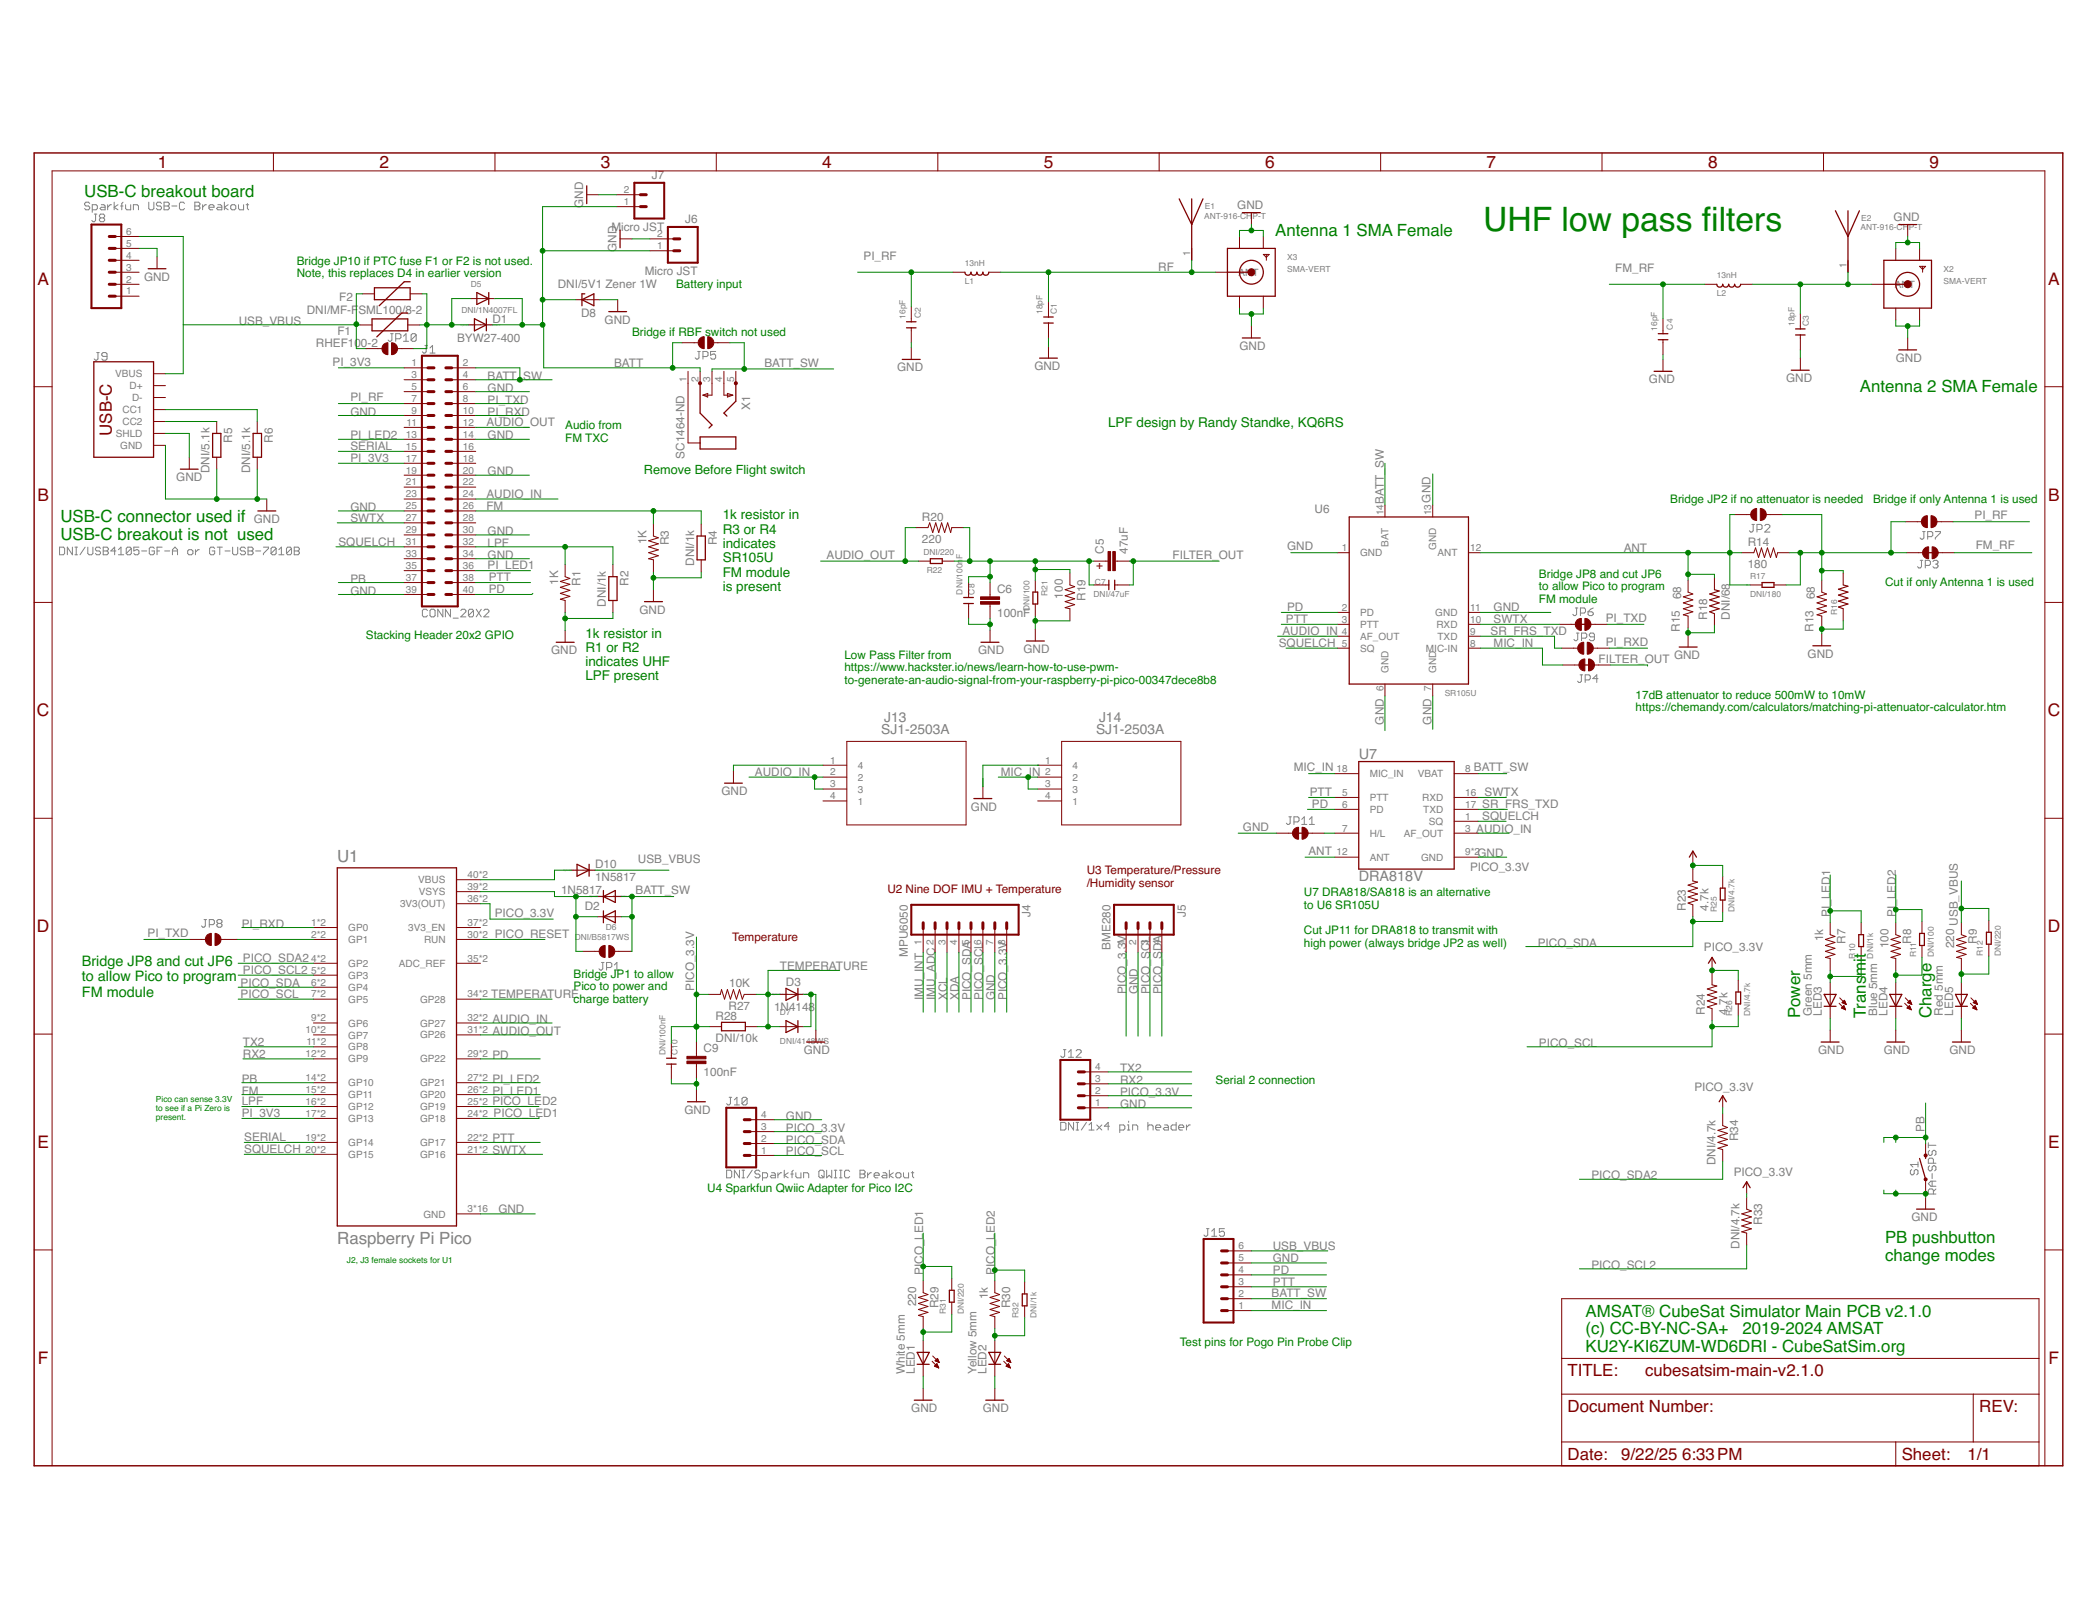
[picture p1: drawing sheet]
<svg xmlns="http://www.w3.org/2000/svg" width="279mm" height="216mm" viewBox="0 0 279 216" stroke-linecap="round" stroke-linejoin="round" font-family="sans-serif">
<defs><g id="words">
<g font-size="4.5" fill="#008000">
<text x="197.7" y="30.7">UHF low pass flters</text>
<text x="226.9" y="30.7">i</text>
</g>
<g font-size="2.3" fill="#800000">
<text x="21.1" y="22.4">1</text>
<text x="50.6" y="22.4">2</text>
<text x="80.1" y="22.4">3</text>
<text x="109.6" y="22.4">4</text>
<text x="139.1" y="22.4">5</text>
<text x="168.6" y="22.4">6</text>
<text x="198.2" y="22.4">7</text>
<text x="227.7" y="22.4">8</text>
<text x="257.2" y="22.4">9</text>
<text x="5" y="38">A</text>
<text x="273" y="38">A</text>
<text x="5" y="66.7">B</text>
<text x="273" y="66.7">B</text>
<text x="4.9" y="95.5">C</text>
<text x="273" y="95.5">C</text>
<text x="4.9" y="124.2">D</text>
<text x="273" y="124.2">D</text>
<text x="5" y="153">E</text>
<text x="273" y="153">E</text>
<text x="5" y="181.8">F</text>
<text x="273.1" y="181.8">F</text>
</g>
<g font-size="2.2" fill="#008000">
<text x="11.2" y="26.3">USB-C breakout board</text>
<text x="170" y="31.5">Antenna 1 SMA Female</text>
<text x="247.9" y="52.2">Antenna 2 SMA Female</text>
<text x="8.1" y="69.5">USB-C connector used if</text>
<text x="8.1" y="71.9">USB-C breakout is not used</text>
<text x="240" y="135.7" transform="rotate(-90 240 135.7)">Power</text>
<text x="248.7" y="135.7" transform="rotate(-90 248.7 135.7)">Transmit</text>
<text x="257.5" y="135.7" transform="rotate(-90 257.5 135.7)">Charge</text>
<text x="251.3" y="165.6">PB pushbutton</text>
<text x="251.3" y="168">change modes</text>
<text x="211.3" y="175.5">AMSAT® CubeSat Simulator Main PCB v2.1.0</text>
<text x="211.3" y="177.8">(c) CC-BY-NC-SA+</text>
<text x="232.3" y="177.8">2019-2024 AMSAT</text>
<text x="211.3" y="180.2">KU2Y-KI6ZUM-WD6DRI - CubeSatSim.org</text>
</g>
<g font-size="2.2" fill="#800000">
<text x="14.9" y="58.1" transform="rotate(-90 14.9 58.1)">USB-C</text>
<text x="209" y="183.4">TITLE:</text>
<text x="219.3" y="183.4">cubesatsim-main-v2.1.0</text>
<text x="209" y="188.2">Document Number:</text>
<text x="263.8" y="188.2">REV:</text>
<text x="209" y="194.6">Date:</text>
<text x="216.1" y="194.6">9/22/25</text>
<text x="224.2" y="194.6">6:33PM</text>
<text x="253.5" y="194.6">Sheet:</text>
<text x="262.3" y="194.6">1/1</text>
</g>
<g font-size="2.2" fill="#808080">
<text x="44.9" y="114.8">U1</text>
<text x="45" y="165.8">Raspberry Pi Pico</text>
</g>
<g font-size="1.9" fill="#808080">
<text x="181.1" y="101.2">U7</text>
<text x="181.1" y="117.4">DRA818V</text>
</g>
<g font-size="1.9" fill="#008000">
<text x="10.9" y="128.7">Bridge JP8 and cut JP6</text>
<text x="10.9" y="130.8">to allow Pico to program</text>
<text x="10.9" y="132.8">FM module</text>
</g>
<g font-size="1.8" fill="#008000">
<text x="147.7" y="57">LPF design by Randy Standke, KQ6RS</text>
<text x="96.3" y="69.2">1k resistor in</text>
<text x="96.3" y="71.1">R3 or R4</text>
<text x="96.3" y="73">indicates</text>
<text x="96.3" y="74.9">SR105U</text>
<text x="96.3" y="76.9">FM module</text>
<text x="96.3" y="78.8">is present</text>
<text x="78" y="85">1k resistor in</text>
<text x="78" y="86.9">R1 or R2</text>
<text x="78" y="88.8">indicates UHF</text>
<text x="78" y="90.7">LPF present</text>
</g>
<g font-size="1.8" fill="#808080">
<text x="117.5" y="97.9">SJ1-2503A</text>
<text x="117.9" y="96.3">J13</text>
<text x="146.1" y="97.9">SJ1-2503A</text>
<text x="146.5" y="96.3">J14</text>
</g>
<text font-size="1.7" fill="#008000" x="85.8" y="63.2">Remove Before Flight switch</text>
<g font-size="1.6" fill="#808080">
<text x="86.9" y="23.9">J7</text>
<text x="77.7" y="27.7" transform="rotate(-90 77.7 27.7)">GND</text>
<text x="91.3" y="29.8">J6</text>
<text x="164.9" y="27.9">GND</text>
<text x="252.4" y="29.5">GND</text>
<text x="81.5" y="30.7">M</text>
<text x="82.2" y="33.6" transform="rotate(-90 82.2 33.6)">GND</text>
<text x="82.8" y="30.7">icro JST</text>
<text x="115.1" y="34.7">PI_RF</text>
<text x="19.2" y="37.4">GND</text>
<text x="40.9" y="41.9">DNI/MF-F</text>
<text x="45.2" y="40.1">F2</text>
<text x="47.8" y="41.9">SML100/8-2</text>
<text x="74.4" y="38.4">DNI/5V1 Zener 1W</text>
<text x="85.9" y="36.6">Micro JST</text>
<text x="154.4" y="36.1">RF</text>
<text x="215.3" y="36.3">FM_RF</text>
<text x="31.8" y="43.3">USB_VBUS</text>
<text x="42.1" y="46.3">RHEF100-2</text>
<text x="45" y="44.7">F1</text>
<text x="60.9" y="45.6">BYW27-400</text>
<text x="65.6" y="43">D1</text>
<text x="77.5" y="42.3">D8</text>
<text x="80.6" y="43.1">GND</text>
<text x="165.2" y="46.6">GND</text>
<text x="44.3" y="48.8">PI_3V3</text>
<text x="46.7" y="53.5">PI_RF</text>
<text x="65" y="52.2">GND</text>
<text x="65" y="53.8">PI_TXD</text>
<text x="65" y="50.6">BATT_SW</text>
<text x="81.9" y="48.9">BATT</text>
<text x="101.9" y="48.9">BATT_SW</text>
<text x="119.6" y="49.5">GND</text>
<text x="137.9" y="49.3">GND</text>
<text x="219.8" y="51.1">GND</text>
<text x="238.1" y="50.9">GND</text>
<text x="252.7" y="48.2">GND</text>
<text x="30.9" y="59" transform="rotate(-90 30.9 59)">R5</text>
<text x="36.4" y="59" transform="rotate(-90 36.4 59)">R6</text>
<text x="46.7" y="55.4">GND</text>
<text x="46.7" y="58.6">PI_LED2</text>
<text x="46.7" y="60">SERIAL</text>
<text x="64.8" y="56.8">AUDIO_OUT</text>
<text x="65" y="58.6">GND</text>
<text x="65" y="55.4">PI_RXD</text>
<text x="100" y="54.6" transform="rotate(-90 100 54.6)">X1</text>
<text x="23.5" y="64.1">GND</text>
<text x="27.9" y="63.1" transform="rotate(-90 27.9 63.1)">DNI/5.1k</text>
<text x="33.4" y="63.1" transform="rotate(-90 33.4 63.1)">DNI/5.1k</text>
<text x="46.7" y="61.6">PI_3V3</text>
<text x="65" y="63.3">GND</text>
<text x="91.3" y="61.1" transform="rotate(-90 91.3 61.1)">SC1464-ND</text>
<text x="33.8" y="69.7">GND</text>
<text x="46.7" y="68.1">GND</text>
<text x="46.7" y="69.5">SWTX</text>
<text x="64.8" y="67.9">FM</text>
<text x="64.8" y="66.3">AUDIO_IN</text>
<text x="65" y="71.3">GND</text>
<text x="122.9" y="69.4">R20</text>
<text x="175.2" y="68.4">U6</text>
<text x="184.5" y="67.1" transform="rotate(-90 184.5 67.1)">BATT_SW</text>
<text x="190.7" y="67" transform="rotate(-90 190.7 67)">GND</text>
<text x="263.2" y="69.2">PI_RF</text>
<text x="45.1" y="72.7">SQUELCH</text>
<text x="46.7" y="77.6">PB</text>
<text x="65" y="74.5">GND</text>
<text x="65" y="75.9">PI_LED1</text>
<text x="65" y="72.9">LPF</text>
<text x="65.2" y="77.5">PTT</text>
<text x="74.4" y="78" transform="rotate(-90 74.4 78)">1K</text>
<text x="86.2" y="72.5" transform="rotate(-90 86.2 72.5)">1K</text>
<text x="89.2" y="72.7" transform="rotate(-90 89.2 72.7)">R3</text>
<text x="92.5" y="75.4" transform="rotate(-90 92.5 75.4)">DNI/1k</text>
<text x="95.5" y="72.7" transform="rotate(-90 95.5 72.7)">R4</text>
<text x="110.2" y="74.5">AUDIO_OUT</text>
<text x="122.9" y="72.4">220</text>
<text x="147.2" y="73.8" transform="rotate(-90 147.2 73.8)">C5</text>
<text x="150.3" y="73.8" transform="rotate(-90 150.3 73.8)">47uF</text>
<text x="156.3" y="74.5">FILTER_OUT</text>
<text x="171.6" y="73.3">GND</text>
<text x="216.4" y="73.5">ANT</text>
<text x="233" y="75.7">180</text>
<text x="233" y="72.7">R14</text>
<text x="263.4" y="73.2">FM_RF</text>
<text x="46.7" y="79.2">GND</text>
<text x="65.2" y="79.1">PD</text>
<text x="77.4" y="78.1" transform="rotate(-90 77.4 78.1)">R1</text>
<text x="80.8" y="80.8" transform="rotate(-90 80.8 80.8)">DNI/1k</text>
<text x="83.8" y="78.1" transform="rotate(-90 83.8 78.1)">R2</text>
<text x="85.2" y="81.8">GND</text>
<text x="132.9" y="82.2">100nF</text>
<text x="132.9" y="79">C6</text>
<text x="141.7" y="79.8" transform="rotate(-90 141.7 79.8)">100</text>
<text x="144.7" y="80" transform="rotate(-90 144.7 80)">R19</text>
<text x="171.4" y="83.1">PTT</text>
<text x="171.6" y="81.5">PD</text>
<text x="199.1" y="81.5">GND</text>
<text x="199.1" y="83.1">SWTX</text>
<text x="214.1" y="82.9">PI_TXD</text>
<text x="224.1" y="79.9" transform="rotate(-90 224.1 79.9)">68</text>
<text x="227.6" y="82.6" transform="rotate(-90 227.6 82.6)">R18</text>
<text x="230.6" y="82.6" transform="rotate(-90 230.6 82.6)">DNI/68</text>
<text x="241.9" y="79.9" transform="rotate(-90 241.9 79.9)">68</text>
<text x="73.5" y="87.2">GND</text>
<text x="130.4" y="87.2">GND</text>
<text x="136.4" y="87">GND</text>
<text x="170.5" y="86.2">SQUELCH</text>
<text x="170.9" y="84.6">AUDIO_IN</text>
<text x="198.7" y="84.6">SR_FRS_TXD</text>
<text x="199.1" y="86.2">MIC_IN</text>
<text x="213.1" y="88.3">FILTER_OUT</text>
<text x="214.1" y="86.1">PI_RXD</text>
<text x="223.1" y="87.8">GND</text>
<text x="223.9" y="84.2" transform="rotate(-90 223.9 84.2)">R15</text>
<text x="241" y="87.7">GND</text>
<text x="241.7" y="84.2" transform="rotate(-90 241.7 84.2)">R13</text>
<text x="184.5" y="96.6" transform="rotate(-90 184.5 96.6)">GND</text>
<text x="190.8" y="96.6" transform="rotate(-90 190.8 96.6)">GND</text>
<text x="96.2" y="106">GND</text>
<text x="100.6" y="103.4">AUDIO_IN</text>
<text x="133.4" y="103.4">MIC_IN</text>
<text x="172.5" y="102.8">MIC_IN</text>
<text x="174.6" y="106">PTT</text>
<text x="174.9" y="107.7">PD</text>
<text x="196.5" y="102.8">BATT_SW</text>
<text x="197.6" y="107.6">SR_FRS_TXD</text>
<text x="197.9" y="106">SWTX</text>
<text x="129.4" y="108">GND</text>
<text x="165.7" y="110.7">GND</text>
<text x="174.4" y="113.9">ANT</text>
<text x="196.8" y="111">AUDIO_IN</text>
<text x="197.6" y="109.3">SQUELCH</text>
<text x="74.8" y="119.2">1N5817</text>
<text x="79.3" y="117.4">1N5817</text>
<text x="79.3" y="115.7">D10</text>
<text x="84.7" y="119.2">BATT_SW</text>
<text x="85" y="115">USB_VBUS</text>
<text x="196" y="116.1">PICO_3.3V</text>
<text x="197" y="114.1">GND</text>
<text x="19.7" y="124.9">PI_TXD</text>
<text x="32.2" y="123.6">PI_RXD</text>
<text x="66" y="122.2">PICO_3.3V</text>
<text x="66" y="125">PICO_RESET</text>
<text x="77.9" y="121.2">D2</text>
<text x="137.4" y="122.2" transform="rotate(-90 137.4 122.2)">J4</text>
<text x="158.1" y="122.2" transform="rotate(-90 158.1 122.2)">J5</text>
<text x="224.7" y="121.4" transform="rotate(-90 224.7 121.4)">R23</text>
<text x="227.7" y="121.4" transform="rotate(-90 227.7 121.4)">4.7k</text>
<text x="243" y="125.4" transform="rotate(-90 243 125.4)">1k</text>
<text x="244" y="122.2" transform="rotate(-90 244 122.2)">PI_LED1</text>
<text x="246" y="125.8" transform="rotate(-90 246 125.8)">R7</text>
<text x="252.7" y="122.2" transform="rotate(-90 252.7 122.2)">PI_LED2</text>
<text x="254.8" y="125.8" transform="rotate(-90 254.8 125.8)">R8</text>
<text x="261" y="123.4" transform="rotate(-90 261 123.4)">USB_VBUS</text>
<text x="263.5" y="125.8" transform="rotate(-90 263.5 125.8)">R9</text>
<text x="32.1" y="131.6">PICO_SDA</text>
<text x="32.4" y="128.2">PICO_SDA2</text>
<text x="32.4" y="129.8">PICO_SCL2</text>
<text x="97.2" y="131.6">10K</text>
<text x="104" y="129.3">TEMPERATURE</text>
<text x="104.8" y="131.4">D3</text>
<text x="121" y="127.6" transform="rotate(-90 121 127.6)">MPU6050</text>
<text x="148" y="126.6" transform="rotate(-90 148 126.6)">BME280</text>
<text x="205" y="126.2">PICO_SDA</text>
<text x="227.1" y="126.8">PICO_3.3V</text>
<text x="251.8" y="126.4" transform="rotate(-90 251.8 126.4)">100</text>
<text x="260.5" y="126.4" transform="rotate(-90 260.5 126.4)">220</text>
<text x="32.1" y="133">PICO_SCL</text>
<text x="65.5" y="133">TEMPERATURE</text>
<text x="65.6" y="137.9">AUDIO_OUT</text>
<text x="65.6" y="136.3">AUDIO_IN</text>
<text x="92.5" y="132" transform="rotate(-90 92.5 132)">PICO_3.3V</text>
<text x="95.4" y="135.9">R28</text>
<text x="97.1" y="134.6">R27</text>
<text x="103.2" y="134.8">1N4148</text>
<text x="123.1" y="133.3" transform="rotate(-90 123.1 133.3)">IMU_INT</text>
<text x="124.7" y="133.3" transform="rotate(-90 124.7 133.3)">IMU_ADC</text>
<text x="126.2" y="133.3" transform="rotate(-90 126.2 133.3)">XCL</text>
<text x="127.8" y="133.3" transform="rotate(-90 127.8 133.3)">XDA</text>
<text x="129.4" y="133.3" transform="rotate(-90 129.4 133.3)">PICO_SDA</text>
<text x="131" y="133.3" transform="rotate(-90 131 133.3)">PICO_SCL</text>
<text x="132.6" y="133.3" transform="rotate(-90 132.6 133.3)">GND</text>
<text x="134.2" y="133.3" transform="rotate(-90 134.2 133.3)">PICO_3.3V</text>
<text x="150.1" y="132.5" transform="rotate(-90 150.1 132.5)">PICO_3.3V</text>
<text x="151.7" y="132.5" transform="rotate(-90 151.7 132.5)">GND</text>
<text x="153.3" y="132.5" transform="rotate(-90 153.3 132.5)">PICO_SCL</text>
<text x="154.9" y="132.5" transform="rotate(-90 154.9 132.5)">PICO_SDA</text>
<text x="227.3" y="135.2" transform="rotate(-90 227.3 135.2)">R24</text>
<text x="230.3" y="135.2" transform="rotate(-90 230.3 135.2)">4.7k</text>
<text x="241.5" y="135.4" transform="rotate(-90 241.5 135.4)">Green 5mm</text>
<text x="242.9" y="135.4" transform="rotate(-90 242.9 135.4)">LED3</text>
<text x="250.3" y="135.4" transform="rotate(-90 250.3 135.4)">Blue 5mm</text>
<text x="251.6" y="135.4" transform="rotate(-90 251.6 135.4)">LED4</text>
<text x="259" y="135.4" transform="rotate(-90 259 135.4)">Red 5mm</text>
<text x="260.4" y="135.4" transform="rotate(-90 260.4 135.4)">LED5</text>
<text x="32.4" y="139.4">TX2</text>
<text x="32.4" y="140.9">RX2</text>
<text x="65.6" y="141.1">PD</text>
<text x="93.8" y="143.4">100nF</text>
<text x="93.8" y="140.2">C9</text>
<text x="95.4" y="138.9">DNI/10k</text>
<text x="107.2" y="140.5">GND</text>
<text x="149.3" y="142.9">TX2</text>
<text x="205.1" y="139.5">PICO_SCL</text>
<text x="242.4" y="140.5">GND</text>
<text x="251.1" y="140.5">GND</text>
<text x="259.9" y="140.5">GND</text>
<text x="32.2" y="145.9">FM</text>
<text x="32.2" y="144.3">PB</text>
<text x="32.2" y="147.3">LPF</text>
<text x="32.2" y="148.9">PI_3V3</text>
<text x="65.6" y="147.3">PICO_LED2</text>
<text x="65.6" y="145.9">PI_LED1</text>
<text x="65.6" y="144.3">PI_LED2</text>
<text x="65.8" y="148.9">PICO_LED1</text>
<text x="91.2" y="148.4">GND</text>
<text x="104.8" y="149.2">GND</text>
<text x="149.3" y="147.6">GND</text>
<text x="149.3" y="146">PICO_3.3V</text>
<text x="149.3" y="144.4">RX2</text>
<text x="225.9" y="145.4">PICO_3.3V</text>
<text x="32.5" y="153.7">SQUELCH</text>
<text x="32.5" y="152.1">SERIAL</text>
<text x="65.6" y="152.2">PTT</text>
<text x="65.6" y="153.8">SWTX</text>
<text x="104.8" y="154">PICO_SCL</text>
<text x="104.8" y="152.4">PICO_SDA</text>
<text x="104.8" y="150.8">PICO_3.3V</text>
<text x="228.7" y="155.3" transform="rotate(-90 228.7 155.3)">DNI/4.7k</text>
<text x="231.7" y="152.1" transform="rotate(-90 231.7 152.1)">R34</text>
<text x="256.5" y="150.8" transform="rotate(-90 256.5 150.8)">PB</text>
<text x="66.4" y="161.6">GND</text>
<text x="212.1" y="157.2">PICO_SDA2</text>
<text x="231.1" y="156.7">PICO_3.3V</text>
<text x="169.7" y="166.6">USB_VBUS</text>
<text x="231.9" y="166.5" transform="rotate(-90 231.9 166.5)">DNI/4.7k</text>
<text x="234.9" y="163.2" transform="rotate(-90 234.9 163.2)">R33</text>
<text x="254.8" y="162.7">GND</text>
<text x="123.1" y="169.9" transform="rotate(-90 123.1 169.9)">PICO_LED1</text>
<text x="131.7" y="173.1" transform="rotate(-90 131.7 173.1)">1k</text>
<text x="132.6" y="169.9" transform="rotate(-90 132.6 169.9)">PICO_LED2</text>
<text x="169.5" y="172.9">BATT_SW</text>
<text x="169.7" y="168.1">GND</text>
<text x="169.7" y="171.3">PTT</text>
<text x="169.7" y="169.7">PD</text>
<text x="212.1" y="169.1">PICO_SCL2</text>
<text x="122.1" y="174.1" transform="rotate(-90 122.1 174.1)">220</text>
<text x="125.1" y="174.4" transform="rotate(-90 125.1 174.4)">R29</text>
<text x="134.7" y="174.4" transform="rotate(-90 134.7 174.4)">R30</text>
<text x="169.5" y="174.5">MIC_IN</text>
<text x="120.6" y="183.1" transform="rotate(-90 120.6 183.1)">White 5mm</text>
<text x="122" y="183.1" transform="rotate(-90 122 183.1)">LED1</text>
<text x="130.1" y="183.1" transform="rotate(-90 130.1 183.1)">Yellow 5mm</text>
<text x="131.5" y="183.1" transform="rotate(-90 131.5 183.1)">LED2</text>
<text x="121.5" y="188.2">GND</text>
<text x="131" y="188.2">GND</text>
</g>
<g font-size="1.6" fill="#008000">
<text x="39.5" y="35.3">Bridge JP10 if PTC fuse F1 or F2 is not used.</text>
<text x="39.5" y="36.9">Note, this replaces D4 in earlier version</text>
<text x="90.1" y="38.4">Battery input</text>
<text x="84.2" y="44.7">Bridge if RBF switch not used</text>
<text x="75.3" y="57.2">Audio from</text>
<text x="75.3" y="58.9">FM TXC</text>
<text x="222.6" y="67">Bridge JP2 if no attenuator is needed</text>
<text x="249.7" y="67">Bridge if only Antenna 1 is used</text>
<text x="205.1" y="77">Bridge JP8 and cut JP6</text>
<text x="205.1" y="78.7">to allow Pico to program</text>
<text x="205.1" y="80.3">FM module</text>
<text x="251.3" y="78.1">Cut if only Antenna 1 is used</text>
<text x="48.8" y="85.1">Stacking Header 20x2 GPIO</text>
<text x="112.6" y="87.8">Low Pass Filter from</text>
<text x="112.6" y="89.5">https://www.hackster.io/news/learn-how-to-use-pwm-</text>
<text x="112.6" y="91.2">to-generate-an-audio-signal-from-your-raspberry-pi-pico-00347dece8b8</text>
<text x="218" y="93.1">17dB attenuator to reduce 500mW to 10mW</text>
<text x="218" y="94.8">https://chemandy.com/calculators/matching-pi-attenuator-calculator.htm</text>
<text x="173.8" y="119.5">U7 DRA818/SA818 is an alternative</text>
<text x="173.8" y="121.1">to U6 SR105U</text>
<text x="173.8" y="124.5">Cut JP11 for DRA818 to transmit with</text>
<text x="76.5" y="130.3">Bridge JP1 to allow</text>
<text x="76.5" y="132">Pico to power and</text>
<text x="173.8" y="126.2">high power (always bridge JP2 as well)</text>
<text x="76.5" y="133.6">charge battery</text>
<text x="162" y="144.4">Serial 2 connection</text>
<text x="94.3" y="158.9">U4 Sparkfun Qwiic Adapter for Pico I2C</text>
<text x="157.3" y="179.4">Test pins for Pogo Pin Probe Clip</text>
</g>
<g font-size="1.6" fill="#800000">
<text x="146.1" y="75.9">+</text>
<text x="118.3" y="119">U2 Nine DOF IMU + Temperature</text>
<text x="144.9" y="116.5">U3 Temperature/Pressure</text>
<text x="144.9" y="118.2">/Humidity sensor</text>
<text x="97.6" y="125.4">Temperature</text>
</g>
<g font-size="1.3" fill="#808080">
<text x="83.2" y="27.3">1</text>
<text x="83.2" y="25.7">2</text>
<text x="16.8" y="34.5">4</text>
<text x="16.8" y="32.9">5</text>
<text x="16.8" y="31.3">6</text>
<text x="87.6" y="33.2">1</text>
<text x="87.6" y="31.6">2</text>
<text x="158.6" y="34.1" transform="rotate(-90 158.6 34.1)">1</text>
<text x="246.1" y="35.7" transform="rotate(-90 246.1 35.7)">1</text>
<text x="16.8" y="39.2">1</text>
<text x="16.8" y="37.7">2</text>
<text x="16.8" y="36.1">3</text>
<text x="165.1" y="36.8">ANT</text>
<text x="252.6" y="38.4">ANT</text>
<text x="15.4" y="50.3">VBUS</text>
<text x="17.3" y="51.9">D+</text>
<text x="17.6" y="53.5">D-</text>
<text x="54.8" y="48.8">1</text>
<text x="54.8" y="50.4">3</text>
<text x="54.8" y="52">5</text>
<text x="54.8" y="53.6">7</text>
<text x="61.7" y="53.6">8</text>
<text x="61.7" y="52">6</text>
<text x="61.7" y="50.4">4</text>
<text x="61.7" y="48.8">2</text>
<text x="91.5" y="50.9" transform="rotate(-90 91.5 50.9)">1</text>
<text x="93.1" y="50.9" transform="rotate(-90 93.1 50.9)">2</text>
<text x="94.7" y="50.9" transform="rotate(-90 94.7 50.9)">3</text>
<text x="96.3" y="50.9" transform="rotate(-90 96.3 50.9)">4</text>
<text x="97.9" y="50.9" transform="rotate(-90 97.9 50.9)">5</text>
<text x="15.4" y="58.2">SHLD</text>
<text x="16" y="59.8">GND</text>
<text x="16.3" y="55.1">CC1</text>
<text x="16.3" y="56.6">CC2</text>
<text x="54.1" y="58.3">13</text>
<text x="54.1" y="59.9">15</text>
<text x="54.2" y="56.7">11</text>
<text x="54.8" y="55.2">9</text>
<text x="61.7" y="59.9">16</text>
<text x="61.7" y="58.3">14</text>
<text x="61.7" y="56.7">12</text>
<text x="61.7" y="55.2">10</text>
<text x="54.1" y="61.5">17</text>
<text x="54.1" y="63.1">19</text>
<text x="54.1" y="64.7">21</text>
<text x="61.7" y="64.7">22</text>
<text x="61.7" y="63.1">20</text>
<text x="61.7" y="61.5">18</text>
<text x="54.1" y="66.3">23</text>
<text x="54.1" y="67.9">25</text>
<text x="54.1" y="69.5">27</text>
<text x="54.1" y="71.1">29</text>
<text x="61.7" y="67.9">26</text>
<text x="61.7" y="66.3">24</text>
<text x="61.7" y="69.5">28</text>
<text x="61.7" y="71.1">30</text>
<text x="184.4" y="68.7" transform="rotate(-90 184.4 68.7)">14</text>
<text x="190.8" y="68.7" transform="rotate(-90 190.8 68.7)">13</text>
<text x="54.1" y="72.6">31</text>
<text x="54.1" y="74.2">33</text>
<text x="54.1" y="75.8">35</text>
<text x="54.1" y="77.4">37</text>
<text x="61.7" y="72.6">32</text>
<text x="61.7" y="74.2">34</text>
<text x="61.7" y="75.8">36</text>
<text x="61.7" y="77.4">38</text>
<text x="178.9" y="73.4">1</text>
<text x="181.3" y="74.1">GND</text>
<text x="185.1" y="72.9" transform="rotate(-90 185.1 72.9)">BAT</text>
<text x="191.5" y="73.3" transform="rotate(-90 191.5 73.3)">GND</text>
<text x="191.6" y="74.1">ANT</text>
<text x="196" y="73.4">12</text>
<text x="54.1" y="79">39</text>
<text x="61.7" y="79">40</text>
<text x="178.9" y="83">3</text>
<text x="178.9" y="81.4">2</text>
<text x="181.3" y="83.7">PTT</text>
<text x="181.3" y="82.1">PD</text>
<text x="191.3" y="82.1">GND</text>
<text x="191.5" y="83.7">RXD</text>
<text x="196" y="83">10</text>
<text x="196" y="81.4">11</text>
<text x="178.9" y="86.2">5</text>
<text x="178.9" y="84.6">4</text>
<text x="181.3" y="86.9">SQ</text>
<text x="181.3" y="85.3">AF_OUT</text>
<text x="185.1" y="89.7" transform="rotate(-90 185.1 89.7)">GND</text>
<text x="190.1" y="86.9">MIC-IN</text>
<text x="191.5" y="89.7" transform="rotate(-90 191.5 89.7)">GND</text>
<text x="191.6" y="85.3">TXD</text>
<text x="196" y="86.2">8</text>
<text x="196" y="84.6">9</text>
<text x="184.4" y="92.1" transform="rotate(-90 184.4 92.1)">6</text>
<text x="190.8" y="92.1" transform="rotate(-90 190.8 92.1)">7</text>
<text x="110.7" y="101.8">1</text>
<text x="139.3" y="101.8">1</text>
<text x="110.7" y="103.3">2</text>
<text x="110.7" y="104.9">3</text>
<text x="110.7" y="106.5">4</text>
<text x="114.3" y="102.5">4</text>
<text x="114.3" y="104">2</text>
<text x="114.3" y="105.6">3</text>
<text x="114.3" y="107.2">1</text>
<text x="139.3" y="103.3">2</text>
<text x="139.3" y="104.9">3</text>
<text x="139.3" y="106.5">4</text>
<text x="143" y="102.5">4</text>
<text x="143" y="104">2</text>
<text x="143" y="105.6">3</text>
<text x="143" y="107.2">1</text>
<text x="178.2" y="102.9">18</text>
<text x="178.9" y="106.1">5</text>
<text x="178.9" y="107.6">6</text>
<text x="182.6" y="106.8">PTT</text>
<text x="182.6" y="103.6">MIC_IN</text>
<text x="189" y="103.6">VBAT</text>
<text x="189.6" y="106.7">RXD</text>
<text x="195.3" y="102.9">8</text>
<text x="195.3" y="106.1">16</text>
<text x="195.3" y="107.6">17</text>
<text x="178.9" y="110.8">7</text>
<text x="182.6" y="108.3">PD</text>
<text x="182.6" y="111.5">H/L</text>
<text x="187.1" y="111.5">AF_OUT</text>
<text x="189.7" y="108.3">TXD</text>
<text x="190.5" y="109.9">SQ</text>
<text x="195.3" y="109.2">1</text>
<text x="195.3" y="110.8">3</text>
<text x="55.8" y="117.7">VBUS</text>
<text x="55.8" y="119.3">VSYS</text>
<text x="62.3" y="118.6">39*2</text>
<text x="62.3" y="117">40*2</text>
<text x="178.2" y="114">12</text>
<text x="182.6" y="114.7">ANT</text>
<text x="189.4" y="114.7">GND</text>
<text x="195.3" y="114">9*2</text>
<text x="41.5" y="123.4">1*2</text>
<text x="41.5" y="125">2*2</text>
<text x="46.4" y="124.1">GP0</text>
<text x="46.4" y="125.7">GP1</text>
<text x="53.3" y="120.9">3V3(OUT)</text>
<text x="54.4" y="124.1">3V3_EN</text>
<text x="56.5" y="125.7">RUN</text>
<text x="62.3" y="125">30*2</text>
<text x="62.3" y="120.2">36*2</text>
<text x="62.3" y="123.4">37*2</text>
<text x="122.8" y="126" transform="rotate(-90 122.8 126)">1</text>
<text x="124.4" y="126" transform="rotate(-90 124.4 126)">2</text>
<text x="126" y="126" transform="rotate(-90 126 126)">3</text>
<text x="127.6" y="126" transform="rotate(-90 127.6 126)">4</text>
<text x="129.2" y="126" transform="rotate(-90 129.2 126)">5</text>
<text x="130.8" y="126" transform="rotate(-90 130.8 126)">6</text>
<text x="132.4" y="126" transform="rotate(-90 132.4 126)">7</text>
<text x="134" y="126" transform="rotate(-90 134 126)">8</text>
<text x="149.9" y="126" transform="rotate(-90 149.9 126)">1</text>
<text x="151.5" y="126" transform="rotate(-90 151.5 126)">2</text>
<text x="153.1" y="126" transform="rotate(-90 153.1 126)">3</text>
<text x="154.7" y="126" transform="rotate(-90 154.7 126)">4</text>
<text x="41.5" y="128.2">4*2</text>
<text x="41.5" y="129.8">5*2</text>
<text x="41.5" y="131.3">6*2</text>
<text x="46.4" y="128.9">GP2</text>
<text x="46.4" y="130.5">GP3</text>
<text x="53.2" y="128.9">ADC_REF</text>
<text x="62.3" y="128.2">35*2</text>
<text x="40.7" y="137.7">10*2</text>
<text x="41.5" y="132.9">7*2</text>
<text x="41.5" y="136.1">9*2</text>
<text x="46.4" y="132">GP4</text>
<text x="46.4" y="133.6">GP5</text>
<text x="46.4" y="136.8">GP6</text>
<text x="56" y="136.8">GP27</text>
<text x="56" y="133.6">GP28</text>
<text x="62.3" y="137.7">31*2</text>
<text x="62.3" y="136.1">32*2</text>
<text x="62.3" y="132.9">34*2</text>
<text x="40.7" y="140.9">12*2</text>
<text x="40.8" y="139.3">11*2</text>
<text x="46.4" y="138.4">GP7</text>
<text x="46.4" y="140">GP8</text>
<text x="46.4" y="141.6">GP9</text>
<text x="56" y="141.6">GP22</text>
<text x="56" y="138.4">GP26</text>
<text x="62.3" y="140.9">29*2</text>
<text x="146" y="142.6">4</text>
<text x="40.7" y="144.1">14*2</text>
<text x="40.7" y="145.7">15*2</text>
<text x="40.7" y="147.2">16*2</text>
<text x="40.7" y="148.8">17*2</text>
<text x="46.4" y="144.8">GP10</text>
<text x="46.4" y="146.4">GP11</text>
<text x="46.4" y="147.9">GP12</text>
<text x="46.4" y="149.5">GP13</text>
<text x="56" y="149.5">GP18</text>
<text x="56" y="147.9">GP19</text>
<text x="56" y="146.4">GP20</text>
<text x="56" y="144.8">GP21</text>
<text x="62.3" y="148.8">24*2</text>
<text x="62.3" y="147.2">25*2</text>
<text x="62.3" y="145.7">26*2</text>
<text x="62.3" y="144.1">27*2</text>
<text x="101.5" y="149">4</text>
<text x="146" y="147.4">1</text>
<text x="146" y="145.8">2</text>
<text x="146" y="144.2">3</text>
<text x="40.7" y="152">19*2</text>
<text x="40.7" y="153.6">20*2</text>
<text x="46.4" y="152.7">GP14</text>
<text x="46.4" y="154.3">GP15</text>
<text x="56" y="154.3">GP16</text>
<text x="56" y="152.7">GP17</text>
<text x="62.3" y="153.6">21*2</text>
<text x="62.3" y="152">22*2</text>
<text x="101.5" y="153.8">1</text>
<text x="101.5" y="152.2">2</text>
<text x="101.5" y="150.6">3</text>
<text x="62.3" y="161.6">3*16</text>
<text x="56.4" y="162.3">GND</text>
<text x="165.1" y="166.5">6</text>
<text x="165.1" y="172.9">2</text>
<text x="165.1" y="171.3">3</text>
<text x="165.1" y="169.7">4</text>
<text x="165.1" y="168.1">5</text>
<text x="165.1" y="174.4">1</text>
</g>
<g font-size="1.1" fill="#808080">
<text x="160.5" y="29.1">ANT-916-CHP-T</text>
<text x="160.6" y="27.9">E1</text>
<text x="248.1" y="29.4">E2</text>
<text x="128.6" y="35.5">13nH</text>
<text x="171.6" y="34.7">X3</text>
<text x="248" y="30.7">ANT-916-CHP-T</text>
<text x="61.5" y="41.7">DNI/1N4007FL</text>
<text x="62.8" y="38.2">D5</text>
<text x="128.6" y="37.9">L1</text>
<text x="139" y="41.9" transform="rotate(-90 139 41.9)">18pF</text>
<text x="140.9" y="41.9" transform="rotate(-90 140.9 41.9)">C1</text>
<text x="171.6" y="36.3">SMA-VERT</text>
<text x="228.8" y="37.1">13nH</text>
<text x="228.8" y="39.5">L2</text>
<text x="259.1" y="36.3">X2</text>
<text x="259.1" y="37.9">SMA-VERT</text>
<text x="120.7" y="42.5" transform="rotate(-90 120.7 42.5)">16pF</text>
<text x="122.8" y="42.3" transform="rotate(-90 122.8 42.3)">C2</text>
<text x="220.9" y="44.1" transform="rotate(-90 220.9 44.1)">16pF</text>
<text x="223" y="43.9" transform="rotate(-90 223 43.9)">C4</text>
<text x="239.2" y="43.4" transform="rotate(-90 239.2 43.4)">18pF</text>
<text x="241.1" y="43.4" transform="rotate(-90 241.1 43.4)">C3</text>
<text x="123.1" y="74">DNI/220</text>
<text x="123.6" y="76.4">R22</text>
<text x="128.3" y="74.5" transform="rotate(-90 128.3 74.5)">F</text>
<text x="146" y="78">C7</text>
<text x="233.3" y="77.2">R17</text>
<text x="128.3" y="79.2" transform="rotate(-90 128.3 79.2)">DNI/100n</text>
<text x="129.9" y="79.2" transform="rotate(-90 129.9 79.2)">C8</text>
<text x="137.2" y="81.4" transform="rotate(-90 137.2 81.4)">DNI/100</text>
<text x="139.6" y="79.4" transform="rotate(-90 139.6 79.4)">R21</text>
<text x="145.8" y="79.6">DNI/47uF</text>
<text x="233.3" y="79.6">DNI/180</text>
<text x="244.9" y="81.9" transform="rotate(-90 244.9 81.9)">R16</text>
<text x="192.6" y="92.8">SR105U</text>
<text x="76.6" y="125.2">DNI/B5817WS</text>
<text x="80.7" y="123.9">D6</text>
<text x="228.8" y="121.5" transform="rotate(-90 228.8 121.5)">R25</text>
<text x="231.2" y="121.5" transform="rotate(-90 231.2 121.5)">DNI/4.7k</text>
<text x="247.3" y="127.7" transform="rotate(-90 247.3 127.7)">R10</text>
<text x="249.7" y="127.7" transform="rotate(-90 249.7 127.7)">DNI/1k</text>
<text x="255.4" y="127.6" transform="rotate(-90 255.4 127.6)">R11</text>
<text x="257.8" y="127.6" transform="rotate(-90 257.8 127.6)">DNI/100</text>
<text x="264.3" y="127.4" transform="rotate(-90 264.3 127.4)">R12</text>
<text x="266.7" y="127.4" transform="rotate(-90 266.7 127.4)">DNI/220</text>
<text x="104" y="135.2">D7</text>
<text x="230.9" y="135.4" transform="rotate(-90 230.9 135.4)">R26</text>
<text x="233.3" y="135.4" transform="rotate(-90 233.3 135.4)">DNI/4.7k</text>
<text x="88.7" y="140.6" transform="rotate(-90 88.7 140.6)">DNI/100nF</text>
<text x="90.3" y="140.6" transform="rotate(-90 90.3 140.6)">C10</text>
<text x="104" y="139.2">DNI/4148WS</text>
<text x="126.1" y="175.1" transform="rotate(-90 126.1 175.1)">R31</text>
<text x="128.5" y="175.1" transform="rotate(-90 128.5 175.1)">DNI/220</text>
<text x="135.8" y="175.6" transform="rotate(-90 135.8 175.6)">R32</text>
<text x="138.2" y="175.6" transform="rotate(-90 138.2 175.6)">DNI/1k</text>
</g>
<g font-size="1.1" fill="#008000">
<text x="20.8" y="146.8">Pico can sense 3.3V</text>
<text x="20.8" y="148">to see if a Pi Zero is</text>
<text x="20.8" y="149.2">present.</text>
<text x="46.2" y="168.3">J2, J3 female sockets for U1</text>
</g>
<g font-size=".4" fill="#808080">
<text x="61.4" y="43.4">SpiceOrder 1</text>
<text x="64.6" y="43.4">SpiceOrder 2</text>
<text x="75.1" y="116.1">SpiceOrder 1</text>
<text x="78.3" y="116.1">SpiceOrder 2</text>
<text x="78.6" y="119.6">SpiceOrder 2</text>
<text x="81.8" y="119.6">SpiceOrder 1</text>
<text x="102.9" y="132.6">SpiceOrder 1</text>
<text x="106.1" y="132.6">SpiceOrder 2</text>
</g>
</g></defs>
<g fill="none" stroke="#808080" stroke-width=".13">
<path d="M12 27.1l-.2-.2h-.3l-.2 .2v.2l.2 .2h.3l.2 .1v.2l-.2 .2h-.3l-.2-.2M12.3 28h.5l.2-.2v-.3l-.2-.2h-.5v1M12.6 28.5h.3M12.7 28.5v.9l-.1 .1h-.2l-.2-.1M13.4 29l-.1 .2v.2l.1 .1h.4l.1-.1v-.2l-.1-.2M13.4 29l-.1-.1v-.2l.1-.2h.4l.1 .2v.2l-.1 .1M13.4 29h.4M13.5 27.3h.3l.2 .2v.5h-.5l-.2-.2 .2-.2h.5M14.4 27.3v.7M14.9 27.3h-.2l-.3 .3M15.2 26.9v1.1M15.7 27.3l-.5 .3 .5 .4"/>
<path d="M16.1 27.5h.3M16.4 26.9l-.2 .2v.9M16.7 27.3v.5l.2 .2h.5v-.7M17.8 28v-.7h.5l.2 .2v.5M19.8 26.9v.9l.2 .2h.3l.2-.2v-.9M21.5 27.1l-.1-.2h-.4l-.2 .2v.2l.2 .2h.4l.1 .1v.2l-.1 .2h-.4l-.2-.2M21.9 26.9h.5l.2 .2v.2l-.2 .2 .2 .1v.2l-.2 .2h-.5zM21.9 27.5h.5M22.9 27.5h.7M24.6 27.1l-.2-.2h-.3l-.2 .2v.7l.2 .2h.3l.2-.2M26 26.9h.5l.1 .2v.2l-.1 .2 .1 .1v.2l-.1 .2h-.5zM26 27.5h.5"/>
<path d="M27 27.3v.7M27.5 27.3h-.2l-.3 .3M27.9 27.6h.6v-.1l-.1-.2h-.4l-.1 .2v.3l.1 .2h.4M29 27.3h.4l.2 .2v.5h-.6l-.1-.2 .1-.2h.6M29.9 26.9v1.1M30.4 27.3l-.5 .3 .5 .4M30.8 27.5l.1-.2h.4l.1 .2v.3l-.1 .2h-.4l-.1-.2zM31.8 27.3v.5l.2 .2h.5v-.7M32.8 27.3h.3M33 27.1v.7l.1 .2M12.9 47h.3M13.1 47v.8l-.2 .2h-.2l-.1-.2"/>
<path d="M14.3 47.5h-.6l-.1-.2v-.1l.1-.2h.4l.2 .2v.6l-.2 .2h-.4l-.1-.2M52.1 44.5h.3M52.2 44.5v.8l-.1 .2h-.2l-.2-.2M52.7 45.1h.6l.1-.1v-.4l-.1-.1h-.6v1M53.8 45.5h.7M53.8 44.8l.3-.3v1M55.5 44.6v.7l-.2 .2h-.3l-.2-.2M55.5 44.6l-.2-.1h-.3l-.2 .1v.7M55.5 44.6l-.7 .7M56.6 46h.4M56.8 46v.9l-.2 .2h-.1l-.2-.2M57.3 47.1h.7"/>
<path d="M57.3 46.4l.4-.4v1.1M93 46.8h.3M93.2 46.8v.9l-.2 .2h-.2l-.1-.2M93.7 47.5h.5l.2-.2v-.3l-.2-.2h-.5v1.1M95.4 46.8h-.7v.5l.4-.1h.1l.2 .1v.4l-.2 .2h-.3l-.2-.2M7.9 72.9h.5l.2 .2v.7l-.2 .1h-.5zM9.7 72.9v1l-.7-1v1M10 73.9h.3M10 72.9h.3M10.2 72.9v1M11.3 72.9l-.6 1M11.7 72.9v.9l.2 .1h.3l.2-.1v-.9"/>
<path d="M13.4 73.1l-.2-.2h-.3l-.2 .2v.2l.2 .1h.3l.2 .2v.2l-.2 .1h-.3l-.2-.1M13.8 72.9h.5l.1 .2v.2l-.1 .1 .1 .2v.2l-.1 .1h-.5zM13.8 73.4h.5M15.5 73.4h-.7l.5-.5v1M15.8 73.9h.7M15.8 73.3l.3-.4v1M17.5 73.1l-.2-.2h-.3l-.2 .2v.7M17.5 73.1v.7l-.2 .1h-.3l-.2-.1M17.5 73.1l-.7 .7M18.5 72.9h-.7v.5l.4-.1h.2l.1 .1v.4l-.1 .1h-.4l-.2-.1M18.9 73.4h.7M20.6 73.1l-.2-.2h-.3l-.2 .2v.7l.2 .1h.3l.2-.1v-.4h-.4"/>
<path d="M20.9 73.4h.4M21.6 72.9h-.7v1M21.9 73.4h.7M23 73.4h.7M23 73.9v-.6l.3-.4 .4 .4v.6M25 73.4l.2-.1h.3l.2 .1v.4l-.2 .1h-.3l-.2-.1zM26.1 73.3v.6M26.6 73.3h-.2l-.3 .3M28.6 73.1l-.2-.2h-.3l-.2 .2v.7l.2 .1h.3l.2-.1v-.4h-.3M29 72.9h.6M29.3 72.9v1M30 73.4h.7"/>
<path d="M31 72.9v.9l.2 .1h.3l.2-.1v-.9M32.7 73.1l-.2-.2h-.3l-.2 .2v.2l.2 .1h.3l.2 .2v.2l-.2 .1h-.3l-.2-.1M33.1 72.9h.5l.1 .2v.2l-.1 .1 .1 .2v.2l-.1 .1h-.5zM33.1 73.4h.5M34.1 73.4h.7M35.1 72.9h.7v.2l-.7 .7v.1M36.8 73.1v.7l-.2 .1h-.3l-.2-.1M36.8 73.1l-.2-.2h-.3l-.2 .2v.7M36.8 73.1l-.7 .7M37.2 73.9h.6M37.2 73.3l.3-.4v1M38.9 73.1v.7l-.2 .1h-.3l-.2-.1"/>
<path d="M38.9 73.1l-.2-.2h-.3l-.2 .2v.7M38.9 73.1l-.7 .7M39.2 72.9h.5l.2 .2v.2l-.2 .1 .2 .2v.2l-.2 .1h-.5zM39.2 73.4h.5M233.5 69.9h.4M233.7 69.9v.8l-.2 .2h-.1l-.2-.2M234.2 70.6h.5l.2-.2v-.3l-.2-.2h-.5v1M235.2 70.1l.2-.2h.4l.1 .2v.1l-.7 .7h.7M256 74.7h.3M256.1 74.7v.8l-.1 .2h-.2l-.2-.2M256.3 70.8h.3M256.5 70.8v.9l-.2 .2h-.2l-.2-.2"/>
<path d="M256.6 75.4h.6l.1-.2v-.4l-.1-.1h-.6v1M257 71.5h.5l.1-.1v-.4l-.1-.2h-.5v1.1M257.7 74.8l.1-.1h.4l.1 .1v.2l-.1 .2M258 70.8h.7v.2l-.7 .7v.2M258 75.2h.2M258.2 75.2l.1 .2v.1l-.1 .2h-.4l-.1-.2M57 81.4l-.2-.2h-.3l-.2 .2v.6l.2 .2h.3l.2-.2M57.5 81.2h.3l.2 .2v.6l-.2 .2h-.3l-.2-.2v-.6zM59 81.2v1l-.6-1v1M60 81.2v1l-.6-1v1M60.4 82.4h.7M61.4 81.4l.2-.2h.3l.2 .2v.1l-.7 .7h.7"/>
<path d="M63.1 81.4l-.2-.2h-.3l-.2 .2v.6M63.1 81.4v.6l-.2 .2h-.3l-.2-.2M63.1 81.4l-.7 .6M63.5 81.2l.7 1M64.2 81.2l-.7 1M64.5 81.4l.2-.2h.3l.2 .2v.1l-.7 .7h.7M210 81h.3M210.1 84.4h.4M210.2 81v.9l-.2 .1h-.2l-.1-.1M210.3 84.4v.8l-.2 .2h-.1l-.2-.2M210.6 89.9h.4M210.7 81.7h.5l.1-.2v-.3l-.1-.2h-.5v1"/>
<path d="M210.8 89.9v.9l-.2 .2h-.1l-.2-.2M210.8 85h.5l.2-.1v-.4l-.2-.1h-.5v1M211.3 90.6h.5l.2-.2v-.3l-.2-.2h-.5v1.1M211.7 81.5h.5l.2 .2v.2l-.2 .1h-.3l-.2-.1zM212.4 81l-.4 .2-.3 .3M212.5 84.9h-.5l-.1-.2v-.2l.1-.1h.4l.1 .1v.7l-.1 .2h-.4l-.1-.2M213 90.4h-.7l.6-.5v1.1M171.8 108.9h.3M172 108.9v.8l-.2 .2h-.2l-.1-.2M172.5 109.5h.5l.2-.1v-.4l-.2-.1h-.5v1M173.5 109.9h.7M173.5 109.2l.4-.3v1"/>
<path d="M174.5 109.9h.7M174.5 109.2l.4-.3v1M27.2 122.6h.3M27.4 122.6v.8l-.2 .2h-.2l-.1-.2M27.9 123.2h.5l.2-.1v-.4l-.2-.1h-.5v1M29.1 123.1l-.2 .1v.2l.2 .2h.3l.2-.2v-.2l-.2-.1M29.1 123.1l-.2-.2v-.2l.2-.1h.3l.2 .1v.2l-.2 .2M29.1 123.1h.3M80.2 128.3h.3M80.3 128.3v.8l-.1 .2h-.2l-.2-.2M80.9 128.9h.5l.2-.1v-.4l-.2-.1h-.5v1M81.9 129.3h.7"/>
<path d="M81.9 128.6l.3-.3v1M141.8 139.9h.3M141.9 139.9v.8l-.1 .2h-.2l-.2-.2M96.9 156h.5l.1 .1v.7l-.1 .2h-.5zM97.2 146.2h.3M97.4 146.2v.9l-.2 .2h-.2l-.1-.2M97.9 147.3h.7M97.9 146.6l.3-.4v1.1M98.6 156v1l-.7-1v1M98.9 157h.4M98.9 156h.4M99.1 156v1"/>
<path d="M99.6 146.4v.7l-.2 .2h-.3l-.2-.2M99.6 146.4l-.2-.2h-.3l-.2 .2v.7M99.6 146.4l-.7 .7M100.3 156l-.7 1M101.3 156.1l-.2-.1h-.3l-.2 .1v.2l.2 .2h.3l.2 .1v.2l-.2 .2h-.3l-.2-.2M101.6 157h.6l.1-.2v-.3l-.1-.2h-.6v1M102.8 156.3h.4l.2 .2v.5h-.6l-.1-.2 .1-.2h.6M103.7 156.3v.7M104.2 156.3h-.2l-.3 .3M104.5 156v1M105.1 156.3l-.6 .3 .6 .4M105.4 156.5h.3"/>
<path d="M105.7 156l-.1 .1v.9M106.1 156.3v.5l.2 .2h.5v-.7M107.1 157v-.7h.5l.2 .2v.5M109.2 156.1l.1-.1h.4l.2 .1v.7l-.2 .2h-.4l-.1-.2zM109.5 156.6l.4 .4M110.2 156v1l.3-.4 .4 .4v-1M111.2 157h.3M111.2 156h.3M111.4 156v1M111.9 157h.3M111.9 156h.3M112.1 156v1"/>
<path d="M113.3 156.1l-.2-.1h-.3l-.2 .1v.7l.2 .2h.3l.2-.2M114.6 156h.5l.2 .1v.2l-.2 .2 .2 .1v.2l-.2 .2h-.5zM114.6 156.5h.5M115.7 156.3v.7M116.2 156.3h-.2l-.3 .3M116.5 156.6h.7v-.1l-.2-.2h-.3l-.2 .2v.3l.2 .2h.3M117.7 156.3h.3l.2 .2v.5h-.5l-.2-.2 .2-.2h.5M118.6 156v1M119.1 156.3l-.5 .3 .5 .4M119.4 156.5l.2-.2h.3l.2 .2v.3l-.2 .2h-.3l-.2-.2zM120.4 156.3v.5l.2 .2h.5v-.7M121.5 156.3h.3"/>
<path d="M121.6 156.1v.7l.2 .2M141.4 149.6h.5l.2 .2v.6l-.2 .2h-.5zM142.4 140.9h.7M142.4 140.2l.4-.3v1M143.1 149.6v1l-.7-1v1M143.4 150.6h.4M143.4 149.6h.4M143.4 140.1l.2-.2h.4l.1 .2v.1l-.7 .7h.7M143.6 149.6v1M144.8 149.6l-.7 1M145.2 150.6h.6M145.2 149.9l.3-.3v1"/>
<path d="M146.2 149.9l.7 .7M146.9 149.9l-.7 .7M147.9 150.1h-.7l.5-.5v1M149.3 150.6h.5l.1-.2v-.3l-.1-.2h-.5v1M150.3 150.6h.3M150.3 149.9h.2v.7M150.5 149.4v.2M151 150.6v-.7h.5l.2 .2v.5M153 150.1l.2-.2h.3l.2 .2v.5M153 149.6v1M154.1 150.3h.6v-.2l-.1-.2h-.4l-.1 .2v.3l.1 .2h.4M155.2 149.9h.4l.1 .2v.5h-.5l-.1-.2 .1-.1h.5"/>
<path d="M156.8 149.6v1h-.5l-.2-.2v-.3l.2-.2h.5M157.1 150.3h.7v-.2l-.2-.2h-.3l-.2 .2v.3l.2 .2h.3M158.2 149.9v.7M158.7 149.9h-.2l-.3 .4M254.8 155.9l-.1 .1v.4l.1 .2h.2l.2-.2v-.4l.1-.1h.2l.2 .1v.4l-.2 .2M255.7 154.9v.6M255.7 155.2h-1l.3 .3M257 152.3v.7M257 152.6h1.1M257.2 153.3l-.2 .2v.3l.2 .2h.2l.2-.2v-.3l.1-.2h.2l.2 .2v.3l-.2 .2M257.2 155.4l-.2 .1v.4l.2 .1h.2l.2-.1v-.4l.1-.1h.2l.2 .1v.4l-.2 .1M257.6 156.4v.7"/>
<path d="M257.6 157.4v.7M257.7 159.1v-.5l-.1-.1h-.4l-.2 .1v.5h1.1M257.7 155v-.5l-.1-.2h-.4l-.2 .2v.5h1.1M258.1 158.5l-.4 .3M258.1 157.4h-.7l-.4 .4 .4 .3h.7M160.8 163.7h.4M161 163.7v.9l-.2 .2h-.1l-.2-.2M161.5 164.8h.7M161.5 164.1l.4-.4v1.1M163.2 163.7h-.7v.6l.4-.2h.1l.2 .2v.3l-.2 .2h-.3l-.2-.2"/>
</g>
<path d="M4.6 20.4h270.4v174.9h-270.4z" fill="none" stroke="#800000" stroke-width=".19"/>
<g fill="none" stroke="#800000" stroke-width=".13">
<path d="M15.4 36.3h3.1M15.4 39.5h3.1M15.4 37.9h3.1M15.4 34.7h3.1M15.4 33.1h3.1M15.4 31.5h3.1M20.9 34.2v1.6M36.4 20.4v2.4M48.3 39.2h1.6M54.7 39.2h1.6M62.8 39.8h3.2M66 20.4v2.4"/>
<path d="M76.8 39.9h3.1M78.2 26h1.6M82.2 27.5h3.2M82.2 26h3.2M82.3 39.9v1.6M82.7 31.8h1.5M86.6 33.4h3.2M86.6 31.8h3.2M95.5 20.4v2.4M125 20.4v2.4M127 36.3h1.6M131.8 36.3h1.6"/>
<path d="M154.5 20.4v2.4M158.9 33.1v1.6M162 36.3h1.6M165.2 31.5v1.6M165.2 39.5v1.6M166.8 28.3v1.6M168.4 33.9h.8l-.4 .4zM168.4 31.5v1.6M168.4 39.5v1.6M168.8 33.9v.8M184 20.4v2.4M213.6 20.4v2.4"/>
<path d="M227.2 37.9h1.7M232 37.9h1.6M243.1 20.4v2.4M246.3 34.7v1.6M249.5 37.9h1.6M252.7 33.1v1.6M254.3 29.9v1.6M255.9 35.5h.8l-.4 .4zM255.9 33.1v1.6M256.3 35.5v.8M4.6 51.5h2.3M20.5 59.4h1.6"/>
<path d="M20.5 49.8h1.6M20.5 54.6h1.6M20.5 51.4h1.6M20.5 53h1.6M20.5 56.2h1.6M20.5 57.8h1.6M28.9 56.2v1.6M34.3 56.2v1.6M48 43.3h1.6M48.8 46.5h2.1M53 46.5h2.1M53.9 58.5h3.1"/>
<path d="M53.9 57h3.1M53.9 55.4h3.1M53.9 53.8h3.1M53.9 52.2h3.1M53.9 50.6h3.1M53.9 49h3.1M54.4 43.3h1.5M60.2 58.5h3.2M60.2 57h3.2M60.2 55.4h3.2M60.2 53.8h3.2M60.2 52.2h3.2"/>
<path d="M60.2 50.6h3.2M60.2 49h3.2M62.5 43.3h3.1M90.9 45.7h2.2M91.7 49.5v9.5h1.6M93.3 49.5v1.6M93.7 52.7l.6-.3v.5zM94.9 49.5v3.2h-1.2M95.1 45.7h2.2M96.5 49.5v3.2h1.2M97 52.4l.7 .3-.7 .2zM98.1 49.5v1.6"/>
<path d="M121.5 40.9v2M121.5 43.7v2M121.5 46.3v1.6M139.8 40.3v1.9M139.8 43.1v1.9M139.8 46.1v1.6M166.8 43.5v1.5M221.7 42.5v2M221.7 45.3v2M221.7 47.9v1.6M240 41.8v2M240 44.6v2"/>
<path d="M240 47.7v1.6M252.7 41.1v1.6M254.3 45v1.6M255.9 41.1v1.6M272.6 51.5h2.4M25.2 60.9v1.6M28.9 60.9v1.6M34.3 60.9v1.6M35.6 66.5v1.6M53.9 68.1h3.1M53.9 66.5h3.1M53.9 64.9h3.1"/>
<path d="M53.9 63.3h3.1M53.9 61.7h3.1M53.9 60.2h3.1M53.9 69.7h3.1M53.9 71.3h3.1M53.9 72.9h3.1M53.9 74.5h3.1M53.9 76.1h3.1M53.9 77.6h3.1M53.9 79.2h3.1M60.2 68.1h3.2M60.2 66.5h3.2"/>
<path d="M60.2 64.9h3.2M60.2 63.3h3.2M60.2 61.7h3.2M60.2 60.2h3.2M60.2 69.7h3.2M60.2 71.3h3.2M60.2 72.9h3.2M60.2 74.5h3.2M60.2 76.1h3.2M60.2 77.6h3.2M60.2 79.2h3.2M75.3 75.2v1.7l.7 .2-1.3 .4 1.3 .4-1.3 .4 1.3 .4-1.3 .4 1.3 .4-1.3 .4 .6 .1v1.6"/>
<path d="M81.7 75.2v1.7M87.1 69.8v1.6l.7 .3-1.3 .4 1.3 .4-1.3 .4 1.3 .4-1.3 .4 1.3 .4-1.3 .4 .6 .1v1.6M87.1 78.6v1.6M93.5 69.8v1.6M93.5 74.6v1.6M122.1 70.3h1.6l.2-.6 .4 1.3 .4-1.3 .4 1.3 .4-1.3 .4 1.3 .4-1.3 .4 1.3 .2-.7h1.6M122.4 74.8h1.6M125.6 74.8h1.6M129.1 77.6v2M132 77.6v1.9M138 77.3v1.6M142.6 76.4v1.6l.7 .2-1.3 .4 1.3 .4-1.3 .4 1.3 .4-1.3 .4 1.3 .4-1.3 .4 .6 .1v1.6"/>
<path d="M145.8 74.8h1.9M145.8 78h2M148.6 78h2M148.7 74.8h1.9M178.3 73.7h1.6M184.6 67.3v1.6M191 67.3v1.6M195.7 73.7h1.7M225 77.3v1.6l.7 .3-1.3 .3 1.3 .4-1.3 .4 1.3 .5-1.3 .3 1.3 .4-1.3 .4 .6 .2v1.6M228.5 77v1.6M231.2 68.6h2.2M232.2 73.7h1.6l.2-.7 .4 1.3 .4-1.3 .4 1.3 .4-1.3 .4 1.3 .4-1.3 .4 1.3 .2-.6h1.5"/>
<path d="M233.3 78h1.6M235.5 68.6h2.1M236.5 78h1.6M242.8 77.3v1.6l.7 .3-1.3 .3 1.3 .4-1.3 .4 1.3 .5-1.3 .3 1.3 .4-1.3 .4 .6 .2v1.6M245.7 76.4v1.6M254 69.5h2.1M254.1 73.7h2.2M258.2 69.5h2.1M258.4 73.7h2.1M4.6 80.3h2.3M75.3 84v1.6M81.7 80v1.6"/>
<path d="M112.9 98.8h15.9v11.1h-15.9zM129.1 80.4v2M132 80.5v1.9M132 84v1.6M138 80.5v1.6M138 83.8v1.6M141.5 98.8h15.9v11.1h-15.9zM178.3 86.4h1.6M178.3 83.2h1.6M178.3 84.8h1.6M178.3 81.6h1.6M184.6 91.2v1.6"/>
<path d="M191 91.2v1.6M195.7 86.4h1.7M195.7 83.2h1.7M195.7 84.8h1.7M195.7 81.6h1.7M207.9 83.2h2.1M208.2 86.4h2.1M208.3 88.6h2.2M212.1 83.2h2.1M212.4 86.4h2.1M212.5 88.6h2.2M225 84.6v1.6"/>
<path d="M228.5 81.8v1.6M242.8 84.5v1.6M245.7 81.1v1.6M272.6 80.3h2.4M4.6 109.1h2.3M60.9 118.8h3.2M60.9 117.2h3.2M76.1 116h3.2M79.6 119.5h3.2M97.8 102.8v1.6M109.7 102h3.2M109.7 103.6h3.2"/>
<path d="M109.7 105.2h3.2M109.7 106.7h3.2M131 104.8v1.6M138.3 102h3.2M138.3 103.6h3.2M138.3 105.2h3.2M138.3 106.7h3.2M170.1 111h2.2M174.4 111h2.1M177.9 106.3h3.2M177.9 111h3.2M177.9 107.9h3.2"/>
<path d="M177.9 103.1h3.2M177.9 114.2h3.2M193.8 109.5h3.2M193.8 106.3h3.2M193.8 111h3.2M193.8 107.9h3.2M193.8 103.1h3.2M193.8 114.2h3.2M225.7 115.8v1.6l.6 .2-1.3 .4 1.3 .4-1.3 .4 1.3 .3-1.3 .4 1.3 .5-1.3 .4 .7 .2v1.6M225.7 113.4v1.6M229.6 116.8v1.6M229.6 120v1.5"/>
<path d="M272.6 109.1h2.4M4.6 137.8h2.3M25.2 125.2h2.2M29.4 125.2h2.2M41.8 123.6h3.2M41.8 125.2h3.2M41.8 128.4h3.2M41.8 130h3.2M41.8 131.6h3.2M41.8 133.2h3.2M41.8 136.3h3.2M41.8 137.9h3.2"/>
<path d="M41.8 139.5h3.2M60.9 123.6h3.2M60.9 125.2h3.2M60.9 128.4h3.2M60.9 133.2h3.2M60.9 136.3h3.2M60.9 137.9h3.2M60.9 120.4h3.2M77.7 126.8h2.2M79.6 122.2h3.2M81.9 126.8h2.2M89.5 139v2"/>
<path d="M92.8 138.9v1.9M94.4 132.5h1.6l.2-.6 .4 1.3 .4-1.3 .4 1.3 .4-1.3 .4 1.3 .4-1.3 .4 1.3 .2-.7h1.6M94.6 136.8h1.6M99.4 136.8h1.5M104 132.5h3.1M104 136.8h3.1M108.8 137.3v1.6M123.1 123.8v3.2M124.7 123.8v3.2M126.2 123.8v3.2M127.8 123.8v3.2M129.4 123.8v3.2"/>
<path d="M131 123.8v3.2M132.6 123.8v3.2M134.2 123.8v3.2M150.1 123.8v3.2M151.7 123.8v3.2M153.3 123.8v3.2M154.9 123.8v3.2M228.2 129.6v1.7l.7 .1-1.3 .4 1.3 .4-1.3 .4 1.3 .4-1.3 .4 1.3 .4-1.3 .4 .6 .2v1.6M228.2 127.6v1.6M231.7 130.6v1.6M231.7 133.8v1.6M244 123v1.6l.6 .2-1.3 .4 1.3 .4-1.3 .4 1.3 .4-1.3 .4 1.3 .4-1.3 .4 .7 .1v1.6"/>
<path d="M244 130.9v4.8M244 137.3v1.6M245.2 133.7l.8 .9M245.2 133l.9 .9M245.5 134.3l.3-.3 .2 .6M245.5 134.3l.5 .3M245.5 134.3h.4M245.6 133.6l.3-.3 .2 .6M245.6 133.6l.5 .3M245.6 133.6h.4M245.6 134.3h.3M245.6 134.4h.3"/>
<path d="M245.6 134.2h.3M245.7 133.5h.3M245.7 134.1h.1M245.7 133.7h.3M245.7 134.5h.3M245.7 133.4h.2M245.8 133.4h.1M245.9 133.8h.2M245.9 134.5h.1M246 133.8h.1M248.1 123v1.6M248.1 126.2v1.5"/>
<path d="M252.7 123v1.6l.6 .2-1.2 .4 1.2 .4-1.2 .4 1.2 .4-1.2 .4 1.2 .4-1.2 .4 .6 .1v1.6M252.7 130.9v4.8M252.7 137.3v1.6M253.9 133.7l.9 .9M254 133l.8 .9M254.2 134.3l.3-.3 .3 .6zM254.2 134.3h.5M254.3 133.6h.5M254.3 134.3h.3M254.3 133.6l.3-.3 .2 .6M254.3 133.6l.5 .3M254.3 134.4h.4"/>
<path d="M254.4 133.6h.3M254.4 134.2h.2M254.4 133.5h.3M254.4 134.1h.2M254.4 133.7h.4M254.5 133.4h.2M254.5 134.5h.2M254.5 134.1h.1M254.6 133.4h.1M254.6 133.8h.2M254.6 134.5h.1M254.7 133.8h.1"/>
<path d="M256.2 122.8v1.6M256.2 126v1.6M261.5 123v1.6l.6 .2-1.3 .4 1.3 .4-1.3 .4 1.3 .4-1.3 .4 1.3 .4-1.3 .4 .7 .1v1.6M261.5 130.9v4.8M261.5 137.3v1.6M262.7 133.7l.8 .9M262.7 133l.9 .9M263 134.3h.4M263 134.3l.3-.3 .2 .6M263 134.3l.5 .3M263 133.6h.5M263 133.6l.4-.3 .2 .6"/>
<path d="M263 133.6l.6 .3M263.1 134.4h.3M263.1 133.6h.4M263.1 134.2h.3M263.2 134.1h.1M263.2 133.7h.3M263.2 133.5h.2M263.2 134.5h.3M263.2 133.4h.2M263.3 133.4h.1M263.3 133.8h.2M263.4 134.5h.1"/>
<path d="M263.5 133.8h.1M265.1 122.7v1.5M265.1 125.8v1.6M272.6 137.8h2.4M41.8 141.1h3.2M41.8 144.3h3.2M41.8 145.9h3.2M41.8 147.5h3.2M41.8 149.1h3.2M41.8 152.3h3.2M41.8 153.8h3.2M60.9 141.1h3.2"/>
<path d="M60.9 144.3h3.2M60.9 145.9h3.2M60.9 147.5h3.2M60.9 149.1h3.2M60.9 152.3h3.2M60.9 153.8h3.2M89.5 141.8v2M92.8 141.8v1.9M92.8 145.2v1.6M100 154h3.2M100 152.4h3.2M100 150.8h3.2"/>
<path d="M100 149.2h3.2M144.5 147.6h3.2M144.5 146h3.2M144.5 144.4h3.2M144.5 142.9h3.2M229.6 148.4v1.6l.7 .3-1.3 .3 1.3 .4-1.3 .4 1.3 .4-1.3 .5 1.3 .3-1.3 .4 .6 .2v1.6M229.6 146v1.6M232.8 159.6v1.5l.7 .3-1.3 .4 1.3 .4-1.3 .4 1.3 .4-1.3 .4 1.3 .4-1.3 .4 .6 .1v1.6M232.8 157.5v1.6M256.7 152.4v1.6M256.7 157.2v1.6M256.7 159.6v1.5"/>
<path d="M4.6 166.6h2.3M60.9 161.8h3.2M123.1 170.7v1.6l.6 .2-1.3 .4 1.3 .4-1.3 .4 1.3 .4-1.3 .4 1.3 .4-1.3 .4 .7 .2v1.6M123.1 178.6v4.8M126.9 170.4v1.6M126.9 173.5v1.7M132.6 170.7v1.6l.6 .2-1.2 .4 1.2 .4-1.2 .4 1.2 .4-1.2 .4 1.2 .4-1.2 .4 .6 .2v1.6M132.6 178.6v4.8M136.6 170.9v1.5M136.6 174v1.6M163.6 173.1h3.2M163.6 174.7h3.2"/>
<path d="M163.6 171.5h3.2M163.6 169.9h3.2M163.6 168.3h3.2M163.6 166.7h3.2M208.2 173.1h63.6v22.2h-63.6zM272.6 166.6h2.4M6.9 195.3v-172.5h265.7v172.5M123.1 185v1.6M124.2 181.4l.9 .9M124.3 180.7l.9 .9M124.6 182h.4M124.7 181.4l.3-.4 .2 .6z"/>
<path d="M124.7 182.1h.3M124.7 181.3h.4M124.7 182h.3M124.7 181.9h.3M124.8 181.4h.3M124.8 181.2h.3M124.8 182.2h.3M124.8 181.8h.1M124.9 181.1h.1M124.9 181.8h.1M124.9 181.7l.2 .6-.5-.2zM124.9 181.5h.3"/>
<path d="M124.9 182.2h.2M125.1 181.5h.1M125.1 182.3h.1M132.6 185v1.6M133.8 181.4l.9 .9M133.9 180.7l.8 .9M134.2 182h.4M134.2 182.1h.4M134.2 181.4l.3-.4 .2 .6zM134.2 181.3h.4M134.2 182h.3M134.3 181.3h.3"/>
<path d="M134.3 181.9h.2M134.3 181.4h.4M134.3 181.2h.3M134.3 182.2h.3M134.3 181.8h.2M134.4 181.1h.2M134.4 181.8h.1M134.4 181.7l.3 .6-.6-.2zM134.5 181.5h.2M134.5 181.1h.1M134.5 182.2h.1M134.6 181.5h.1"/>
<path d="M134.6 182.3h.1M208.2 185.8h63.6M208.2 192.2h63.6M208.2 181h63.6M252.7 192.2v3.1M263 185.8v6.4"/>
</g>
<g fill="none" stroke="#800000" stroke-width=".4">
<path d="M14.6 36.3h.8M14.6 37.9h.8M14.6 39.5h.8M14.6 33.1h.8M14.6 34.7h.8M14.6 31.5h.8M85.4 26h.7M85.4 27.5h.7M89.8 31.8h.8M89.8 33.4h.8M57 58.5h.8M57 57h.8"/>
<path d="M57 55.4h.8M57 53.8h.8M57 52.2h.8M57 50.6h.8M57 49h.8M59.4 58.5h.8M59.4 57h.8M59.4 55.4h.8M59.4 53.8h.8M59.4 52.2h.8M59.4 50.6h.8M59.4 49h.8"/>
<path d="M57 64.9h.8M57 66.5h.8M57 68.1h.8M57 61.7h.8M57 63.3h.8M57 60.2h.8M57 76.1h.8M57 77.6h.8M57 79.2h.8M57 72.9h.8M57 74.5h.8M57 71.3h.8"/>
<path d="M57 69.7h.8M59.4 64.9h.8M59.4 66.5h.8M59.4 68.1h.8M59.4 61.7h.8M59.4 63.3h.8M59.4 60.2h.8M59.4 76.1h.8M59.4 77.6h.8M59.4 79.2h.8M59.4 72.9h.8M59.4 74.5h.8"/>
<path d="M59.4 71.3h.8M59.4 69.7h.8M123.1 123v.8M124.7 123v.8M126.2 123v.8M127.8 123v.8M129.4 123v.8M131 123v.8M132.6 123v.8M134.2 123v.8M150.1 123v.8M151.7 123v.8"/>
<path d="M153.3 123v.8M154.9 123v.8M99.2 150.8h.8M99.2 152.4h.8M99.2 154h.8M99.2 149.2h.8M143.7 144.4h.8M143.7 146h.8M143.7 147.6h.8M143.7 142.9h.8M162.8 171.5h.8M162.8 173.1h.8"/>
<path d="M162.8 174.7h.8M162.8 168.3h.8M162.8 169.9h.8M162.8 166.7h.8"/>
</g>
<path d="M12.2 29.9h4v11.2h-4zM84.6 24.4h3.9v4.7h-3.9zM89 30.2h4v4.8h-4zM56.2 47.4h4.8v33.4h-4.8zM121.5 120.6h14.3v4h-14.3zM148.5 120.6h8v4h-8zM96.8 147.6h4v8h-4zM141.4 141.3h3.9v7.9h-3.9zM160.4 165.1h4v11.2h-4z" fill="none" stroke="#800000" stroke-width=".28"/>
<g fill="none" stroke="#800000" stroke-width=".17">
<path d="M19.7 35.8h2.4M49.9 38.4h4.8v1.5h-4.8zM54.7 37.5h-.8l-3.4 3.2M63.6 39l1.6 .8-1.6 .8zM65.2 39v1.6M77.6 39.9l1.6-.7v1.5zM78 39.2h-.4v1.5M78.2 24.8v2.3M82.7 30.6v2.4M128.6 36.3a.4 .4 0 0 0 .4 .4 .4 .4 0 0 0 .4-.4 .39 .39 0 0 0 .4 .4 .39 .39 0 0 0 .4-.4 .4 .4 0 0 0 .4 .4 .4 .4 0 0 0 .4-.4 .39 .39 0 0 0 .4 .4 .39 .39 0 0 0 .4-.4M157.2 26.5l1.7 3.4 1.5-3.4M158.9 26.5v8.2"/>
<path d="M163.6 33.1h6.4v6.4h-6.4zM163.6 36.3h3.2M165.6 28.3h2.4M228.9 37.9a.39 .39 0 0 0 .3 .4 .39 .39 0 0 0 .4-.4 .4 .4 0 0 0 .4 .4 .4 .4 0 0 0 .4-.4 .39 .39 0 0 0 .4 .4 .39 .39 0 0 0 .4-.4 .4 .4 0 0 0 .4 .4 .4 .4 0 0 0 .4-.4M244.7 28.1l1.6 3.4 1.6-3.4M246.3 28.1v8.2M251.1 34.7h6.4v6.4h-6.4zM251.1 37.9h3.2M253.1 29.9h2.4M12.5 48.2h8v12.7h-8zM28.3 57.8h1.1v3.1h-1.1zM33.7 57.8h1.2v3.1h-1.2z"/>
<path d="M49.6 42.5h4.8v1.6h-4.8zM54.4 41.7h-.8l-3.4 3.2M63.2 42.5l1.6 .8-1.6 .8zM64.8 42.5v1.6M81.2 41.5h2.3M93.3 51.1v4l1.6 1.5-.4 .4M93.3 58.2h4.8v1.6h-4.8zM98.1 51.1v2.4l-1.6 1.6 .4 .4M120.3 47.9h2.4M120.8 43.7h1.3M120.8 42.9h1.3M138.6 47.7h2.3"/>
<path d="M139.1 43.1h1.3M139.1 42.2h1.3M165.6 45h2.4M220.5 49.5h2.4M221 45.3h1.3M221 44.5h1.3M238.8 49.3h2.4M239.4 44.6h1.2M239.4 43.8h1.2M253.1 46.6h2.4M24 62.5h2.4M34.4 68.1h2.4"/>
<path d="M81.2 76.9h1.1v3.1h-1.1zM92.9 71.4h1.1v3.2h-1.1zM124 74.5h1.6v.6h-1.6zM128.5 79.6h1.3M137.7 78.9h.6v1.6h-.6zM147.8 77.3v1.3M148.6 77.3v1.3M179.9 68.9h15.8v22.3h-15.8zM234.9 77.6h1.6v.7h-1.6zM256.8 73.7h1.2M74.1 85.6h2.4M85.9 80.2h2.4"/>
<path d="M128.5 80.4h1.3M130.8 85.6h2.4M136.8 85.4h2.4M210.5 83.2h1.2M211 88.6h1.2M223.8 86.2h2.4M241.7 86.1h2.3M45 115.7h15.9v47.7h-15.9zM76.9 115.2l1.6 .8-1.6 .8zM78.5 115.2v1.6M80.4 119.5l1.6-.8v1.6zM80.4 118.7v1.6"/>
<path d="M96.6 104.4h2.4M129.8 106.4h2.4M172.8 111h1.2M181.1 101.5h12.7v14.3h-12.7zM225.2 114.2l.5-.8 .4 .8M229.3 118.4h.7v1.6h-.7zM80.4 121.4v1.6M80.4 122.2l1.6-.8v1.6zM96.2 136.2h3.2v1.2h-3.2zM104.8 131.7l1.6 .8-1.6 .8zM104.8 136l1.6 .8-1.6 .8zM106.4 131.7v1.6"/>
<path d="M106.4 136v1.6M107.5 138.9h2.4M227.7 128.4l.5-.8 .5 .8M231.4 132.2h.6v1.6h-.6zM242.8 138.9h2.4M243.2 132.5h1.6l-.8 1.6zM243.2 134.1h1.6M247.8 124.6h.6v1.6h-.6zM251.5 138.9h2.4M251.9 134.1h1.6M251.9 132.5h1.6l-.8 1.6zM255.9 124.4h.6v1.6h-.6z"/>
<path d="M260.3 138.9h2.4M260.7 134.1h1.6M260.7 132.5h1.6l-.8 1.6zM264.8 124.2h.6v1.6h-.6zM88.9 141.8h1.2M88.9 141h1.2M91.7 146.8h2.3M229.2 146.8l.4-.8 .5 .8M232.3 158.3l.5-.8 .5 .8M255.9 154.4l.8 2.8M256.7 154v.4M126.6 172h.6v1.5h-.6z"/>
<path d="M136.3 172.4h.6v1.6h-.6zM255.5 161.1h2.4M121.9 186.6h2.3M122.3 180.2h1.6l-.8 1.6zM122.3 181.8h1.6M131.4 186.6h2.4M131.8 181.8h1.6M131.8 180.2h1.6l-.8 1.6z"/>
<circle cx="166.8" cy="36.3" r="1.59"/>
<circle cx="254.3" cy="37.9" r="1.59"/>
</g>
<g fill="#800000" stroke="#800000" stroke-width=".13">
<path d="M93.3 45.1l.6-.2v1.6a.79 .79 0 0 1-.8-.6 .79 .79 0 0 1 .2-.8z" fill-rule="evenodd"/>
<path d="M94.3 44.9a.79 .79 0 0 1 .8 .8 .79 .79 0 0 1-.8 .8z" fill-rule="evenodd"/>
<path d="M257.4 68.7a.79 .79 0 0 1 .8 .8 .79 .79 0 0 1-.8 .8z" fill-rule="evenodd"/>
<path d="M256.4 68.9l.5-.2v1.6a.79 .79 0 0 1-.7-.5 .79 .79 0 0 1 .2-.9z" fill-rule="evenodd"/>
<path d="M211.3 82.4h.1a.79 .79 0 0 1 .7 .8h-.8z" fill-rule="evenodd"/>
<path d="M211.3 83.2h.8v.1l-.3 .5-.5 .2z" fill-rule="evenodd"/>
<path d="M210.3 82.6l.5-.2v1.6a.81 .81 0 0 1-.8-.5 .81 .81 0 0 1 .3-.9z" fill-rule="evenodd"/>
<path d="M257.6 72.9h.1a.79 .79 0 0 1 .7 .8h-.8z" fill-rule="evenodd"/>
<path d="M257.6 73.7h.8v.1l-.4 .5-.4 .2z" fill-rule="evenodd"/>
<path d="M256.6 73.1l.5-.2v1.6a.79 .79 0 0 1-.8-.5 .79 .79 0 0 1 .3-.9z" fill-rule="evenodd"/>
<path d="M234.7 67.8a.79 .79 0 0 1 .8 .8 .79 .79 0 0 1-.8 .8z" fill-rule="evenodd"/>
<path d="M233.5 68.1l.3-.3h.4v1.6a.79 .79 0 0 1-.7-1.3z" fill-rule="evenodd"/>
<path d="M28.7 124.4a.8 .8 0 0 1 .8 .8 .8 .8 0 0 1-.8 .8z" fill-rule="evenodd"/>
<path d="M27.6 124.6l.6-.2v1.6a.81 .81 0 0 1-.8-.5 .81 .81 0 0 1 .2-.9z" fill-rule="evenodd"/>
<path d="M81.2 126a.79 .79 0 0 1 .8 .8 .79 .79 0 0 1-.8 .8z" fill-rule="evenodd"/>
<path d="M80.1 126.2l.6-.2v1.6a.79 .79 0 0 1-.8-.5 .79 .79 0 0 1 .2-.9z" fill-rule="evenodd"/>
<path d="M211.8 87.8l.2 .1a.75 .75 0 0 1 .5 .7h-.7z" fill-rule="evenodd"/>
<path d="M211.8 88.6h.7v.1a.75 .75 0 0 1-.7 .7z" fill-rule="evenodd"/>
<path d="M210.7 88l.6-.2v1.6a.79 .79 0 0 1-.8-.5 .79 .79 0 0 1 .2-.9z" fill-rule="evenodd"/>
<path d="M211.6 85.6a.79 .79 0 0 1 .8 .8 .79 .79 0 0 1-.8 .8z" fill-rule="evenodd"/>
<path d="M210.6 85.8l.5-.2v1.6a.79 .79 0 0 1-.7-.5 .79 .79 0 0 1 .2-.9z" fill-rule="evenodd"/>
<path d="M52.2 45.7a.79 .79 0 0 1 .8 .8 .79 .79 0 0 1-.8 .8z" fill-rule="evenodd"/>
<path d="M51.2 45.9l.5-.2v1.6a.79 .79 0 0 1-.7-.5 .79 .79 0 0 1 .2-.9z" fill-rule="evenodd"/>
<path d="M173.6 110.3h.1a.79 .79 0 0 1 .7 .7h-.8z" fill-rule="evenodd"/>
<path d="M173.6 111h.8l-.2 .5-.5 .3h-.1z" fill-rule="evenodd"/>
<path d="M172.6 110.4l.5-.1v1.5a.79 .79 0 0 1-.8-.5 .79 .79 0 0 1 .3-.9z" fill-rule="evenodd"/>
<circle cx="166.8" cy="36.3" r=".47"/>
<circle cx="93.3" cy="51.1" r=".2"/>
<circle cx="98.1" cy="51.1" r=".21"/>
<circle cx="256.7" cy="157.2" r=".21"/>
<circle cx="256.7" cy="154" r=".21"/>
<circle cx="254.3" cy="37.9" r=".49"/>
</g>
<g fill="#800000" stroke="#800000" stroke-width=".13">
<path d="M91.6 141.4h2.5v.4h-2.5z"/>
<path d="M91.6 140.8h2.5v.3h-2.5z"/>
<path d="M130.7 80.2h2.5v.3h-2.5z"/>
<path d="M130.7 79.5h2.5v.4h-2.5z"/>
<path d="M148.3 73.5h.4v2.6h-.4z"/>
<path d="M147.7 73.5h.3v2.6h-.3z"/>
</g>
<path d="M228.5 78.6l.7 .2-1.3 .4 1.3 .3-1.3 .4 1.3 .4-1.3 .5 1.3 .3-1.3 .4 .6 .3M245.7 78l.6 .1-1.2 .4 1.2 .4-1.2 .4 1.2 .4-1.2 .4 1.2 .4-1.2 .4 .6 .2" fill="none" stroke="#800000" stroke-width=".15"/>
<g fill="none" stroke="#008000" stroke-width=".13">
<path d="M18.5 33.1h2.4v1.1M18.5 31.5h5.9v18.3h-2.3M48.3 39.2h-.8v7.3h1.3M56.3 39.2h.6v7.3h-1.8M62.8 39.8h-2.6v3.5M66 39.8h3.6v3.5M72.3 39.9h4.5M72.3 33.4h14.3M79.8 26h2.4M79.9 39.9h2.4M82.2 27.5h-9.9v15.8M84.2 31.8h2.4"/>
<path d="M114.3 36.3h12.7M121.5 36.3v4.6M133.4 36.3h28.6M139.8 36.3v4M158.9 34.7v1.6M165.2 31.5v-.8h3.2v.8M166.8 29.9v.8M214.5 37.9h12.7M221.7 37.9v4.6M233.6 37.9h15.9M240 37.9v3.9M246.3 36.3v1.6"/>
<path d="M252.7 33.1v-.8h3.2v.8M254.3 31.5v.8M22.1 59.4v7.1h13.5M22.1 54.6h12.2v1.6M22.1 57.8h3.1v3.1M22.1 56.2h6.8M24.4 43.3h23.6M45.1 58.5h8.8M45.1 55.4h8.8M45.1 53.8h8.8M45.1 49h8.8M62.5 43.3h-6.6"/>
<path d="M63.4 52.2h7.2M63.4 58.5h7.2M63.4 55.4h6.4M63.4 53.8h6.4M63.4 57h7.2M63.4 49h5.9v1.6M63.4 50.6h10.2M65.6 43.3h6.9v5.7h20.8v.5M90.9 45.7h-1.2v3.3M97.3 45.7h1.9v3.5M111.1 49.2h-16.2v.3M121.5 45.7v.6"/>
<path d="M139.8 45v1.1M165.2 41.1v.7h3.2v-.7M166.8 41.8v1.7M221.7 47.3v.6M240 46.6v1.1M252.7 42.7v.8h3.2v-.8M254.3 43.5v1.5M28.9 62.5v4M34.3 62.5v4M44.8 72.9h9.1M45 69.7h8.9M45.1 79.2h8.8"/>
<path d="M45.1 68.1h8.8M45.1 77.6h8.8M45.1 61.7h8.8M45.1 60.2h8.8M63.4 63.3h7.2M63.4 71.3h7.2M63.4 74.5h7.2M63.4 68.1h30.1v1.7M63.4 72.9h18.3v2.3M63.4 66.5h11M63.4 76.1h7.3M63.4 77.6h7.3"/>
<path d="M71 79.1l-.1 .1h-7.5M75.3 72.9v2.3M87.1 68.1v1.7M87.1 76.2v2.4M93.5 76.2v.8h-6.4M109.4 74.8h13M122.1 70.3h-1.4v4.5M127.2 74.8h18.6M128.5 70.3h.8v4.5M132 74.8v2.8M132 76.9h-2.9v.7M138 74.8v2.5"/>
<path d="M138 75.9h4.6v.5M145.2 74.8v3.2h.6M150.6 74.8h11.9M151.1 74.8v3.2h-.5M172.1 73.7h6.2M184.6 61.7v5.6M191 63.2v4.1M197.4 73.7h34.8M225 73.7v3.6M225 76.5h3.5v.5M231.2 68.6h-.6v9.4h2.7M237.6 68.6h5.2v8.7"/>
<path d="M238.5 73.7h15.6M240 73.7v4.3h-1.9M242.8 76.1h2.9v.3M254 69.5h-1.9v4.2M260.3 69.5h10.2M260.5 73.7h10.3M75.3 81.6v2.4M81.7 81.6v.8h-6.4M129.1 82.4v.8h2.9M132 82.4v1.6M138 82.1v1.7M138 82.7h4.6"/>
<path d="M170.3 84.8h8M170.8 81.6h7.5M170.8 83.2h7.5M171.4 86.4h6.9M184.6 92.8v4.6M191 92.8v4.4M197.4 81.6h9.3M197.4 83.2h10.5M197.4 86.4h8.2v2.2h2.7M197.4 84.8h9.8v1.6h1M214.2 83.2h4.9M214.5 86.4h5.1"/>
<path d="M214.7 88.6h4.9v.2M225 83.7v.9M228.5 83.4v.9h-3.5M242.8 83.7v.8M245.7 82.7v1.1h-2.9M64.1 118.8h9.8v.7h5.7M76.1 116h-2.2v1.2h-9.8M76.8 119.5v7.3h.9M79.3 116h9.9M82.8 119.5h7M84.2 119.5v7.3h-.1M99.8 103.6h9.9"/>
<path d="M108.6 103.6v1.6h1.1M109.7 102h-11.9v.8M133.1 103.6h5.2M137.1 103.6v1.6h1.2M138.5 102h-7.5v2.8M165.1 111h5M174 114.2h3.9M174.3 107.9h3.6M174.4 106.3h3.5M174.4 103.1h3.5M176.5 111h1.4M197 114.2h3.9"/>
<path d="M197 111h4.2M197 107.9h3.9M197 109.5h3.8M197 103.1h3.9M200.8 106.2v.1h-3.8M225.7 115v.8M225.7 115.3h3.9v1.5M244 116.6v6.4M252.7 116.6v6.4M261.5 117.4v5.6M19.2 125.2h6M31.6 125.2h10.2"/>
<path d="M31.7 133.2h10.1M31.7 131.6h10.1M31.7 128.4h10.1M31.7 130h10.1M32.2 123.6h9.6M32.6 139.5h9.2M64.1 133.2h9.5M64.1 125.2h8.5M64.1 120.4h1.2v2.1h8.4M64.1 137.9h9.5M64.1 136.3h9.5M76.8 122.2h2.8"/>
<path d="M82.8 122.2h1.4M92.8 124.9v14M92.8 132.5h1.6M94.6 136.8h-5.1v2.2M100.8 132.5h3.2M100.9 136.8h3.1M107.1 132.5h1.7v4.8M108.1 132.5v4.3h-1M111.9 129.3h-9.5v7.5M123.1 127v7.9M124.7 127v7.9M126.2 127v7.9"/>
<path d="M127.8 127v7.9M129.4 127v7.9M131 127v7.9M132.6 127v7.9M134.2 127v7.9M150.1 127v11.1M151.7 127v11.1M153.3 127v11.1M154.9 127v11.1M225.7 122.2v4h-22.3M228.2 129.2v.4M228.2 136v3.5h-24.6"/>
<path d="M228.2 129.3h3.5v1.3M229.6 121.5v1.3h-3.9M231.7 135.4v1.4h-3.5M244 129.3v1.6M244 135.7v1.6M244 121.4h4.1v1.6M248.1 127.7v2.4h-4.1M252.7 129.3v1.6M252.7 135.7v1.6M252.7 121.2h3.5v1.6M256.2 127.6v2.4h-3.5M261.5 129.3v1.6"/>
<path d="M261.5 135.7v1.6M261.5 121.1h3.6v1.6M265.1 127.4v2.4h-3.6M32.2 149.1h9.6M32.2 147.5h9.6M32.2 145.9h9.6M32.2 144.3h9.6M32.4 141.1h9.4M32.6 152.3h9.2M32.6 153.8h9.2M64.1 147.5h7.7M64.1 145.9h7.9"/>
<path d="M64.1 144.3h7.9M64.1 141.1h7.9M64.1 152.3h7.9M64.1 153.8h8.2M71.8 148.9v.2h-7.7M89.5 143.8v.6h3.3M92.8 143.7v1.5M103.2 149.2h6.3M103.2 154h6.3M103.2 152.4h6.3M103.2 150.8h6.3M147.7 144.4h11.2"/>
<path d="M147.7 147.6h11.2M147.7 146h11.2M147.7 142.9h11.2M229.6 147.6v.8M229.6 154.8v2.4h-19.1M232.8 159.1v.5M251.1 158.6v.5h5.6M252.7 151.6v.7M252.7 158.6v.5M256.7 147v5.4M256.7 158.8v.8M256.7 151.6h-5.6v.7"/>
<path d="M64.1 161.8h7.3M123.1 164.3v6.4M123.1 177.1v1.5M123.1 168.8h3.8v1.6M126.9 175.2v2.3h-3.8M132.6 164.3v6.4M132.6 177.1v1.5M132.6 169.3h4v1.6M136.6 175.6v2.4h-4M166.8 168.3h10M166.8 166.7h10.2M166.8 171.5h10"/>
<path d="M166.8 169.9h10M166.8 174.7h10M166.8 173.1h10M232.8 165.9v3.2h-22.3M123.1 183.4v1.6M132.6 183.4v1.6"/>
</g>
<g fill="#008000" stroke="#008000" stroke-width=".13">
<circle cx="166.8" cy="30.7" r=".32"/>
<circle cx="166.8" cy="41.8" r=".32"/>
<circle cx="75.3" cy="82.4" r=".32"/>
<circle cx="92.8" cy="144.4" r=".32"/>
<circle cx="108.1" cy="132.5" r=".32"/>
<circle cx="225" cy="84.3" r=".32"/>
<circle cx="242.8" cy="83.8" r=".32"/>
<circle cx="132" cy="83.2" r=".32"/>
<circle cx="138" cy="82.7" r=".32"/>
<circle cx="87.1" cy="77" r=".32"/>
<circle cx="28.9" cy="66.5" r=".32"/>
<circle cx="34.3" cy="66.5" r=".32"/>
<circle cx="252.7" cy="159.1" r=".32"/>
<circle cx="256.7" cy="159.1" r=".32"/>
<circle cx="254.3" cy="32.3" r=".32"/>
<circle cx="254.3" cy="43.5" r=".32"/>
<circle cx="228.2" cy="136.8" r=".32"/>
<circle cx="225.7" cy="122.8" r=".32"/>
<circle cx="261.5" cy="129.8" r=".32"/>
<circle cx="221.7" cy="37.9" r=".32"/>
<circle cx="261.5" cy="121.1" r=".32"/>
<circle cx="47.5" cy="43.2" r=".32"/>
<circle cx="102.4" cy="132.5" r=".32"/>
<circle cx="102.4" cy="136.8" r=".32"/>
<circle cx="123.1" cy="168.8" r=".32"/>
<circle cx="132.6" cy="169.3" r=".32"/>
<circle cx="244" cy="121.4" r=".32"/>
<circle cx="252.7" cy="121.2" r=".32"/>
<circle cx="92.8" cy="136.8" r=".32"/>
<circle cx="92.8" cy="132.5" r=".32"/>
<circle cx="228.2" cy="129.3" r=".32"/>
<circle cx="225.7" cy="115.3" r=".32"/>
<circle cx="87.1" cy="68.1" r=".32"/>
<circle cx="252.7" cy="151.6" r=".32"/>
<circle cx="256.7" cy="151.6" r=".32"/>
<circle cx="120.7" cy="74.8" r=".32"/>
<circle cx="108.6" cy="103.6" r=".32"/>
<circle cx="75.3" cy="72.9" r=".32"/>
<circle cx="225" cy="76.5" r=".32"/>
<circle cx="230.6" cy="73.7" r=".32"/>
<circle cx="225" cy="73.7" r=".32"/>
<circle cx="137.1" cy="103.6" r=".32"/>
<circle cx="69.3" cy="50.6" r=".32"/>
<circle cx="99.2" cy="49.2" r=".32"/>
<circle cx="84.2" cy="119.5" r=".32"/>
<circle cx="84.2" cy="122.2" r=".32"/>
<circle cx="69.6" cy="43.3" r=".32"/>
<circle cx="72.3" cy="43.3" r=".32"/>
<circle cx="72.3" cy="39.9" r=".32"/>
<circle cx="89.7" cy="49" r=".32"/>
<circle cx="72.3" cy="33.4" r=".32"/>
<circle cx="76.8" cy="119.5" r=".32"/>
<circle cx="76.8" cy="122.2" r=".32"/>
<circle cx="139.8" cy="36.3" r=".32"/>
<circle cx="158.9" cy="36.3" r=".32"/>
<circle cx="240" cy="37.9" r=".32"/>
<circle cx="246.3" cy="37.9" r=".32"/>
<circle cx="121.5" cy="36.3" r=".32"/>
<circle cx="132" cy="74.8" r=".32"/>
<circle cx="138" cy="74.8" r=".32"/>
<circle cx="132" cy="76.9" r=".32"/>
<circle cx="129.3" cy="74.8" r=".32"/>
<circle cx="138" cy="75.9" r=".32"/>
<circle cx="145.2" cy="74.8" r=".32"/>
<circle cx="242.8" cy="73.7" r=".32"/>
<circle cx="252.1" cy="73.7" r=".32"/>
<circle cx="240" cy="73.7" r=".32"/>
<circle cx="242.8" cy="76.1" r=".32"/>
<circle cx="252.7" cy="130" r=".32"/>
<circle cx="244" cy="130.1" r=".32"/>
<circle cx="132.6" cy="178" r=".32"/>
<circle cx="123.1" cy="177.5" r=".32"/>
<circle cx="151.1" cy="74.8" r=".32"/>
<circle cx="60.2" cy="43.3" r=".32"/>
<circle cx="56.9" cy="43.3" r=".32"/>
</g>
<use href="#words"/>
</svg>
